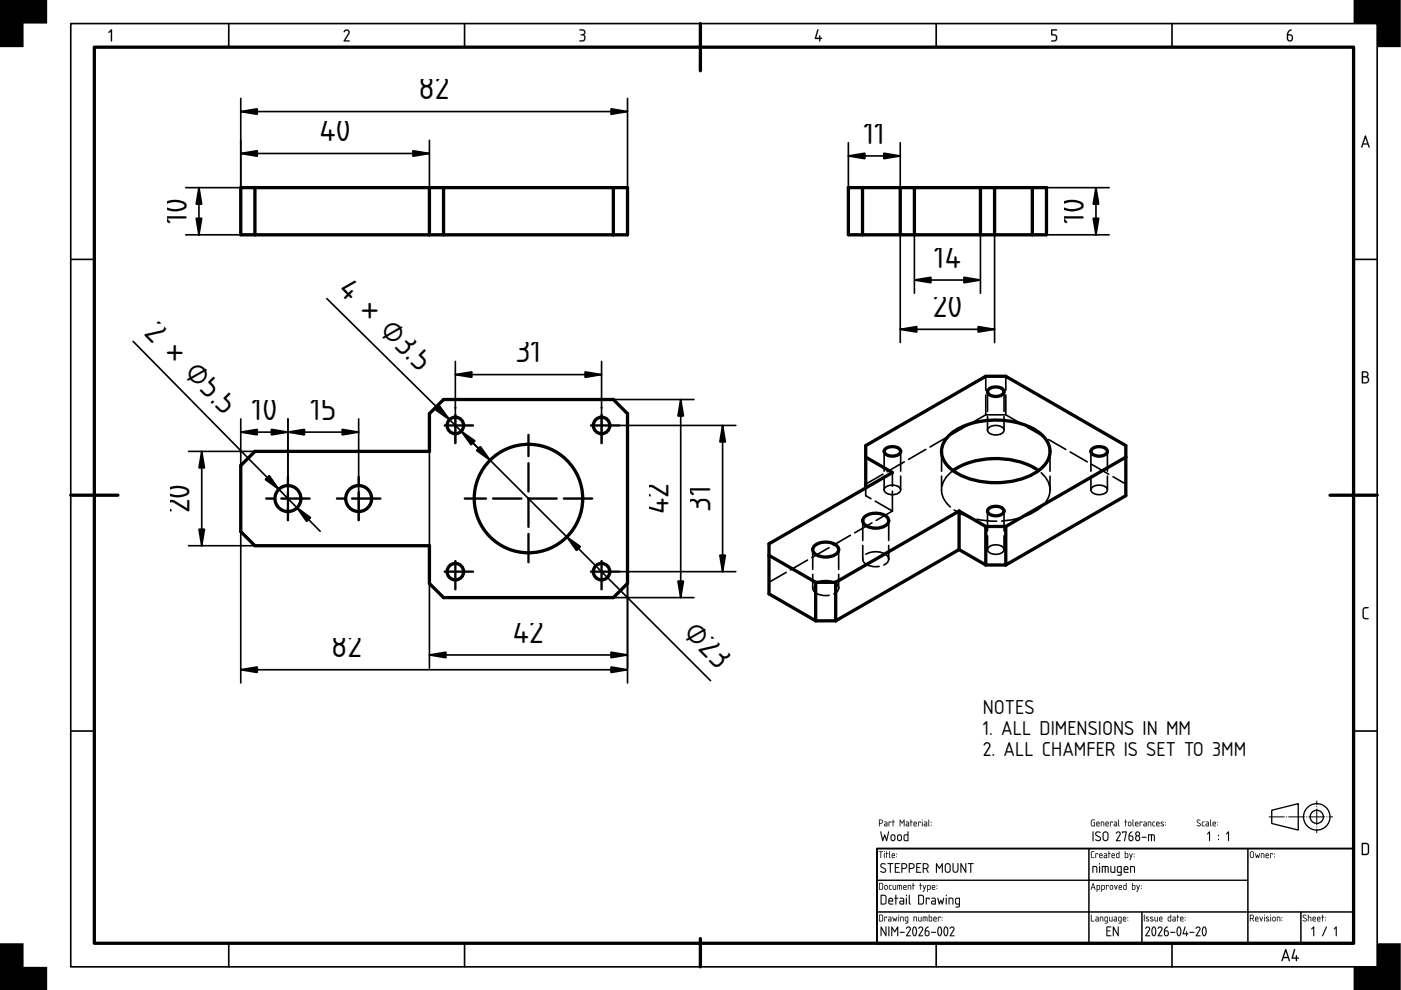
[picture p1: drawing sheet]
<svg xmlns="http://www.w3.org/2000/svg" width="297mm" height="210mm" viewBox="0 0 297 210" stroke-linecap="round" stroke-linejoin="round" font-family="sans-serif">
<defs><g id="words">
<g font-size="6.7">
<text x="88.8" y="21.1">82</text>
<text x="67.8" y="29.9">40</text>
<text x="183.1" y="30.5">11</text>
<text x="39.6" y="47.5" transform="rotate(-90 39.6 47.5)">10</text>
<text x="229.8" y="47.5" transform="rotate(-90 229.8 47.5)">10</text>
<text x="198" y="56.8">14</text>
<text x="71.4" y="61.7" transform="rotate(45 71.4 61.7)">4 × ⌀3.5</text>
<text x="30.4" y="70.8" transform="rotate(45 30.4 70.8)">2 × ⌀5.5</text>
<text x="197.7" y="67.2">20</text>
<text x="109.3" y="76.8">31</text>
<text x="53.3" y="89">10</text>
<text x="65.7" y="89">15</text>
<text x="40.2" y="108.8" transform="rotate(-90 40.2 108.8)">20</text>
<text x="141.7" y="109" transform="rotate(-90 141.7 109)">42</text>
<text x="150.6" y="108.5" transform="rotate(-90 150.6 108.5)">31</text>
<text x="108.8" y="136.3">42</text>
<text x="144.6" y="134.5" transform="rotate(45 144.6 134.5)">⌀23</text>
<text x="70.2" y="139.4">82</text>
</g>
<g font-size="4">
<text x="208.4" y="151.4">NOTES</text>
<text x="208.4" y="155.8">1. ALL DIMENSIONS IN MM</text>
<text x="208.4" y="160.2">2. ALL CHAMFER IS SET TO 3MM</text>
</g>
</g></defs>
<g fill="none" stroke="#000" stroke-width=".7">
<path d="M20 10h267v190h-267zM148.5 5v10M51 39.8h82v10h-82zM54 39.8v10M91 39.8v10M94 39.8v10M130 39.8v10M179.9 39.8h42v10h-42zM182.9 39.8v10M190.9 39.8v10M193.9 39.8v10M207.9 39.8v10"/>
<path d="M210.9 39.8v10M218.9 39.8v10M54 95.7h37v-8l3-3h36l3 3v36l-3 3h-36l-3-3v-8h-37l-3-3v-14zM183.5 96.9l5.7 3.3-26.2 15.1v10.6l9.9 5.7M187.7 95.1a2.39 2.39 0 0 1 3.2 .3 .99 .99 0 0 1-1.1 1.3 1.81 1.81 0 0 1-2.3-1zM200.9 92.7a14.4 14.4 0 0 1 10.7-3.6 13.9 13.9 0 0 1 9.7 3.5 4.3 4.3 0 0 1-.2 6.5 15 15 0 0 1-11.5 3.2 12.5 12.5 0 0 1-9.1-4 4.2 4.2 0 0 1 .4-5.6zM202.1 99.8a17.3 17.3 0 0 1 18.1 0M209.7 82.5a2.39 2.39 0 0 1 3.1 .3 .99 .99 0 0 1-1.1 1.2 1.81 1.81 0 0 1-2.3-1zM231.6 95.1a2.39 2.39 0 0 1 3.1 .3 .99 .99 0 0 1-1.1 1.3 1.81 1.81 0 0 1-2.3-1zM238.7 96.9l-25.5 14.7M15 105h10M163 117.7l9.9 5.8"/>
<path d="M172.6 115.8a3.8 3.8 0 0 1 5 .1 1.12 1.12 0 0 1-.6 1.7 3.7 3.7 0 0 1-4.6-.7l-.1-.4zM183.2 109.7a3.8 3.8 0 0 1 5 .1 1.12 1.12 0 0 1-.6 1.7 3.7 3.7 0 0 1-4.6-.7l-.1-.4zM183.5 103.5v-9l25.5-14.7h4.2l25.5 14.7v10.6l-25.5 14.7M203.3 116.5l-26.1 15.1M203.3 116.5l5.7 3.3M203.3 108.4l-26.1 15.1M203.3 108.4l5.7 3.2M203.3 108.4v8.1M209 119.8h4.2M209 111.6h4.2M209 111.6v8.2M209.7 107.8a2.39 2.39 0 0 1 3.1 .3 .99 .99 0 0 1-1.1 1.2 1.81 1.81 0 0 1-2.3-.9z"/>
<path d="M213.2 111.6v8.2M282 105h10M172.9 123.5v8.1M172.9 131.6h4.3M172.9 123.5h4.3M177.2 123.5v8.1M148.5 199v6"/>
<circle cx="96.5" cy="90.2" r="1.75"/>
<circle cx="127.5" cy="90.2" r="1.75"/>
<circle cx="61" cy="105.7" r="2.75"/>
<circle cx="76" cy="105.7" r="2.75"/>
<circle cx="112" cy="105.7" r="11.5"/>
<circle cx="96.5" cy="121.2" r="1.75"/>
<circle cx="127.5" cy="121.2" r="1.75"/>
</g>
<g fill="none" stroke="#000" stroke-width=".35">
<path d="M15 5h277v200h-277zM48.5 5v5M98.5 5v5M198.5 5v5M248.5 5v5M39.4 39.8h11.6M42.2 39.8v10M51 32.5h40M51 20.9v28.9h-11.6M51 23.7h82M91 29.7v20.1M133 20.9v28.9"/>
<path d="M179.9 33.1h11M179.9 30.3v19.5M190.9 30.3v42.3M221.9 39.8h13.3M232.4 39.8v10M15 55h5M193.9 59.4h14M193.9 49.8v12.4M207.9 49.8v12.4M210.9 49.8v22.8M221.9 49.8h13.3M287 55h5"/>
<path d="M28.2 72.4l39.7 40.3M69.3 63.3l33.5 33.1M96.5 79.4h31M96.5 76.6v17.4M127.5 76.6v17.4M190.9 69.8h20M40 95.7h14M42.8 95.7v20M51 88.8v21.5M51 91.6h25M61 88.8v21.5M76 88.8v21.5"/>
<path d="M91 87.7v54M94 84.7h53.1M99 92.6l51.7 51.7M131.3 90.2h24.7M133 87.7v57.1M144.3 84.7v42M153.2 90.2v31M40 115.7h14M51 112.7v32.1M91 138.9h42M94 126.7h53.1M131.3 121.2h24.7"/>
<path d="M15 155h5M51 142h82M287 155h5M48.5 200v5M98.5 200v5M198.5 200v5M248.5 200v5"/>
</g>
<g fill="#000">
<path d="M0 0h10v5h-5v5h-5zM23.5 6.3l.3 .1v2.2l-.2 .2-.1-.2v-2l-.3 .4-.2-.1zM73 6.5a.64 .64 0 0 1 .9-.2 .64 .64 0 0 1 .1 .9l-.8 1.4h.8l.1 .2h-1.2l.9-1.7a.44 .44 0 0 0-.2-.6 .44 .44 0 0 0-.6 .4l-.1-.2zM122.9 6.2a.75 .75 0 0 1 1 .2 .75 .75 0 0 1-.1 1 .82 .82 0 0 1 .2 1.1 .82 .82 0 0 1-1.2 .2l.1-.1a.76 .76 0 0 0 1-.7l-.1-.3-.7-.1v-.2a.47 .47 0 0 0 .7-.2 .47 .47 0 0 0-.2-.6l-.7-.1zM173.3 6.2l.2 .2-.5 1.6h.7l.1-.5 .1 .5 .4 .2-.4 .1-.1 .5-.1-.5-.9-.1zM222.9 6.3l1.1-.1 .1 .1-.1 .2h-.9v.8a.8 .8 0 0 1 1 .5 .8 .8 0 0 1-.6 1l-.6-.1 .6-.1a.54 .54 0 0 0 .4-.6 .54 .54 0 0 0-.5-.5h-.5zM287 0h10v10h-5v-5h-5zM289.1 128.9l.3-.2h.7v.2l-.7 .1-.2 .2-.1 1.5 .3 .3h.7v.3h-.8l-.4-.4v-1.6zM0 200h5v5h5v5h-10zM292 200h5v10h-10v-5h5z"/>
<path d="M23.5 6.3l.3 .1v2.2l-.2 .2-.1-.2v-2l-.3 .4-.2-.1zM23.5 6.3l-.5 .6h.2l.3-.3 .1 2.2 .1-2.4z"/>
<path d="M73 6.4l.3-.2h.4l.3 .3 .2 .4-1 1.6h.8l.1 .3h-1.1l-.2-.2 1-1.5v-.5a.52 .52 0 0 0-.8 .3l-.2-.2zM73.1 6.3l-.2 .4h.2a.41 .41 0 0 1 .6-.2 .41 .41 0 0 1 .1 .6l-.9 1.7h1.2l-.1-.2h-.8l.8-1.4a.63 .63 0 0 0-.1-.8 .63 .63 0 0 0-.8-.1z"/>
<path d="M122.9 6.2h.8l.2 .2a.62 .62 0 0 1-.1 1h.1a.84 .84 0 0 1 .1 1.2 .84 .84 0 0 1-1.2 .1l1-.3a.6 .6 0 0 0 0-.7 .6 .6 0 0 0-.7-.2v-.2a.49 .49 0 0 0 .6-.1 .49 .49 0 0 0 .1-.6l-.9-.2zM122.9 6.3v.1l.9 .2 .1 .3-.1 .2-.7 .3 .7 .2a.63 .63 0 0 1 0 .8 .63 .63 0 0 1-.8 .2l-.2 .1a.81 .81 0 0 0 1.2-.2 .81 .81 0 0 0-.2-1.1 .71 .71 0 0 0 .1-1 .71 .71 0 0 0-.9-.2z"/>
<path d="M173.3 6.2l.2 .2-.5 1.6h.7l.1-.5 .1 .5 .4 .2-.4 .1-.1 .5-.1-.5h-.8l-.2-.1zM173.3 6.2l-.5 2 .9 .1 .1 .5 .1-.5 .4-.1-.4-.2v-.4h-.2v.4h-.7l.5-1.6z"/>
<path d="M222.9 6.2h1.1l.2 .1-.2 .2h-.9v.8h.6l.4 .4v.6l-.1 .3-.5 .2-.7-.1 .7-.2a.52 .52 0 0 0 .4-.5 .52 .52 0 0 0-.5-.5h-.5zM222.9 6.3v1.2l.9 .1 .1 .6-.2 .3-.8 .2 .6 .1a.79 .79 0 0 0 .6-1 .79 .79 0 0 0-1-.5v-.9l1-.1z"/>
<path d="M273.1 6.6l.6-.4 .1 .2a.79 .79 0 0 0-.6 .9 .75 .75 0 0 1 1 .8 .75 .75 0 0 1-1.2 .5l-.2-.4a1.82 1.82 0 0 1 .3-1.6zM273.1 7.5v.7a.4 .4 0 0 0 .4 .4 .4 .4 0 0 0 .4-.4l-.1-.6z"/>
<path d="M273.1 6.6l.8-.4v.2l-.5 .3-.3 .6h.6l.3 .2a1 1 0 0 1-.1 1.2v-.1a.62 .62 0 0 1-.9 0l-.2-.4a1.84 1.84 0 0 1 .3-1.6zM273.1 6.6h.1a1.89 1.89 0 0 0-.3 1.8 .69 .69 0 0 0 1 .3 .69 .69 0 0 0 .2-1l-.4-.4h-.6l.1-.5 .6-.4v-.1zM273.1 7.5l.1 1 .6-.1a.59 .59 0 0 0-.3-.9zM273.1 7.5l.7 .1a.51 .51 0 0 1 .1 .7 .51 .51 0 0 1-.7 .2z"/>
<path d="M289.4 28.7l.2 .1 .8 2.3-.1 .2-.3-.7h-1l-.2 .7-.2-.1zM289.4 28.8l-.8 2.4h.2l.2-.6h1l.3 .7 .1-.2-.8-2.3zM289.5 29.2l-.4 1.2h.8zM289.5 29.2l.4 1.2h-.8z"/>
<path d="M289.4 28.7l.2 .1 .8 2.3-.1 .2-.3-.7h-1l-.2 .7-.2-.1zM289.5 29.2l-.4 1.2h.8z"/>
<path d="M288.8 78.8l.6-.1a.65 .65 0 0 1 .7 .4 .65 .65 0 0 1-.2 .8 .77 .77 0 0 1 .4 .8 .77 .77 0 0 1-.7 .6h-.8zM289 80v1.1h.5a.52 .52 0 0 0 .5-.6 .52 .52 0 0 0-.5-.5zM289 79v.8h.5a.39 .39 0 0 0 .4-.4 .39 .39 0 0 0-.4-.4z"/>
<path d="M288.8 78.7h.8l.3 .1a.62 .62 0 0 1 0 1.1 .78 .78 0 0 1 .4 .8 .78 .78 0 0 1-.7 .6h-.9zM288.8 78.8v2.4l.8 .1a.76 .76 0 0 0 .7-.6 .76 .76 0 0 0-.4-.8 .63 .63 0 0 0 .2-.8 .63 .63 0 0 0-.7-.4zM289 80v1.1l.9-.2 .1-.4-.1-.3zM289 80h.5a.54 .54 0 0 1 .6 .5 .54 .54 0 0 1-.6 .6h-.5zM289 79v.8l.5-.1a.37 .37 0 0 0 .4-.3 .37 .37 0 0 0-.4-.4zM289 79h.5a.41 .41 0 0 1 .4 .4 .41 .41 0 0 1-.4 .4h-.5z"/>
<path d="M289.1 128.9a1.02 1.02 0 0 1 1.1-.1l-.2 .2h-.6l-.2 .3v1.5l.2 .2 .8 .1-.1 .2h-.8l-.4-.3v-1.7zM289.1 128.9l-.2 .4v1.6l.4 .3h.8v-.1l-.7-.1-.3-.3v-1.5l.3-.2 .7-.1v-.2h-.7z"/>
<path d="M186.5 173.9v.6h.3a.29 .29 0 0 0 .3-.3 .29 .29 0 0 0-.3-.3zM186.4 173.8h.4a.43 .43 0 0 1 .4 .4 .43 .43 0 0 1-.4 .4h-.3v.5l-.1 .1zM187.6 174.8l.1 .3h.3v-.3zM187.5 174.2h.5l.1 .3v.7h-.4a.29 .29 0 0 1-.3-.3 .29 .29 0 0 1 .3-.3h.3v-.2zM188.4 174.2l.6 .1-.1 .2-.1-.2h-.3v.9zM189.3 173.8l.1 .4 .3 .1h-.3l-.1 .9v-.9h-.2l.2-.1zM190.8 173.8l.5 .6 .5-.6v1.4l-.2-.1v-1l-.3 .5-.4-.5v1l-.1 .1zM192.2 174.8v.3h.4v-.3zM192.1 174.2h.5l.1 .3v.7h-.4a.29 .29 0 0 1-.3-.3 .29 .29 0 0 1 .3-.3h.3v-.2zM193.1 173.8l.1 .4 .3 .1h-.3l-.1 .9v-.9h-.2l.2-.1zM193.9 174.4l-.1 .2h.5l-.2-.2zM193.8 174.3a.36 .36 0 0 1 .5 0 .36 .36 0 0 1 0 .5h-.5l.1 .2 .5 .1-.4 .1a.57 .57 0 0 1-.2-.9zM194.7 174.2l.5 .1v.2l-.1-.2h-.3l-.1 .9zM195.5 174.2l.1 .1-.1 .9zM195.5 173.9a.09 .09 0 0 1 .1 0 .09 .09 0 0 1-.1 0zM196 174.8l.1 .3h.3v-.3zM195.9 174.2h.5l.2 .3-.1 .7h-.4a.29 .29 0 0 1-.3-.3 .29 .29 0 0 1 .3-.3h.3v-.2zM196.9 173.8h.1l.1 1.4-.3-.2zM197.4 174.9l.1 .1zM197.4 174.3l.1 .1z"/>
<path d="M186.5 173.9v.6h.3a.28 .28 0 0 0 .3-.3 .28 .28 0 0 0-.3-.3zM186.5 173.9h.3a.3 .3 0 0 1 .3 .3 .3 .3 0 0 1-.3 .3h-.3zM186.4 173.8h.6l.2 .4-.2 .4h-.5l-.1 .6zM186.4 173.8v1.4l.1-.6h.5l.2-.4-.2-.4zM187.6 174.8l.1 .2 .3 .1v-.3zM187.6 174.8h.4v.3l-.4-.1zM187.5 174.2h.5l.2 .3-.1 .7h-.4a.3 .3 0 0 1-.3-.3 .3 .3 0 0 1 .3-.3h.3v-.2l-.5-.1zM187.5 174.2l.5 .2v.2h-.3a.28 .28 0 0 0-.3 .3 .28 .28 0 0 0 .3 .3h.4v-.7l-.1-.3zM188.4 174.2l.6 .1-.1 .2-.1-.2h-.3v.9zM188.4 174.2l.1 1v-.9h.3l.1 .2 .1-.2zM189.3 173.8h.1v.4l.3 .1h-.3l-.1 .9v-.9h-.2l.2-.1zM189.3 173.8v.4l-.2 .1h.2v.9l.1-.9h.3l-.3-.1zM190.8 173.8l.5 .6 .5-.6v1.4l-.2-.1v-1l-.3 .5-.4-.5v1l-.1 .1zM190.8 173.8v1.4l.1-1.1 .4 .5 .3-.5 .1 1.1v-1.4l-.4 .6zM192.2 174.8l.1 .2 .3 .1v-.3zM192.2 174.8h.4v.3l-.4-.1zM192.1 174.2h.5l.1 .3v.7h-.4a.3 .3 0 0 1-.3-.3 .3 .3 0 0 1 .3-.3h.3v-.2l-.5-.1zM192.1 174.2l.5 .2v.2h-.3a.28 .28 0 0 0-.3 .3 .28 .28 0 0 0 .3 .3h.4v-.7l-.1-.3zM193.1 173.8h.1v.4l.3 .1h-.3l-.1 .9v-.9h-.2l.2-.1zM193.1 173.8v.4l-.2 .1h.2v.9l.1-.9h.3l-.3-.1zM193.9 174.4l-.1 .2h.5l-.2-.2zM193.9 174.4a.23 .23 0 0 1 .3 0 .23 .23 0 0 1 .1 .2h-.5zM193.8 174.3a.36 .36 0 0 1 .5 0 .36 .36 0 0 1 0 .5h-.5l.1 .2 .5 .1-.4 .1a.58 .58 0 0 1-.2-.9zM193.8 174.3l-.1 .2 .1 .6 .6 .1-.6-.3v-.1l.6-.1-.1-.4zM194.7 174.2l.5 .1v.2l-.1-.2h-.3l-.1 .9zM194.7 174.2v1l.1-.9h.3l.1 .2v-.2zM195.5 174.2l.1 .1-.1 .9zM195.5 174.2v1zM195.5 173.9a.1 .1 0 0 1 .2 0 .1 .1 0 0 1-.2 0zM195.5 173.8l.1 .1zM196 174.8l.1 .2 .3 .1v-.3zM196 174.8h.4v.3l-.4-.1zM195.9 174.2h.5l.2 .3v.7h-.5a.3 .3 0 0 1-.3-.3 .3 .3 0 0 1 .3-.3h.3v-.2l-.5-.1zM195.9 174.2l.5 .2v.2h-.3a.28 .28 0 0 0-.2 .3 .28 .28 0 0 0 .2 .3h.4l.1-.7-.2-.3zM196.9 173.8h.1l.1 1.4-.3-.2zM196.9 173.8l-.1 1.2 .3 .2zM197.4 174.9l.1 .1zM197.4 174.9l.1 .1zM197.4 174.3l.1 .2zM197.4 174.3l.1 .1z"/>
<path d="M186.7 176.3l.1 .1 .4 1.5 .4-1 .4 1 .3-1.5 .2-.1-.4 2h-.2l-.3-1-.3 1h-.2zM186.7 176.3l.4 2h.2l.3-1 .3 1h.1l.5-2-.2 .1-.3 1.5-.4-1-.4 1-.4-1.5zM189.1 177.2v.8l.4 .1 .1-.8-.2-.2zM189.1 177.2h.5l.1 .6a.33 .33 0 0 1-.3 .4 .33 .33 0 0 1-.4-.4zM189 177l.5-.1 .3 .3v.8l-.3 .3h-.4l-.3-.3v-.6zM189 177l-.2 .8a.5 .5 0 0 0 .5 .5 .5 .5 0 0 0 .5-.5l-.1-.8-.4-.1zM190.5 177.2l-.1 .8 .5 .1 .1-.8-.2-.2zM190.5 177.2h.4l.1 .6a.33 .33 0 0 1-.3 .4 .33 .33 0 0 1-.3-.4zM190.4 177l.5-.1 .3 .3v.8l-.3 .3h-.4l-.3-.3v-.6zM190.4 177l-.2 .8a.5 .5 0 0 0 .5 .5 .5 .5 0 0 0 .5-.5l-.1-.8-.4-.1zM191.8 177.2a.58 .58 0 0 0 0 .7 .58 .58 0 0 0 .6 .2v-1zM191.9 177.1h.5v1.1h-.3a.6 .6 0 0 1-.2-1.1zM191.7 177l.7-.1v-.5l.2-.1v2h-.8l-.2-.2zM191.7 177l-.1 1.1 .3 .2h.7v-2l-.2 .1v.5z"/>
<path d="M186.7 176.3l.1 .1 .4 1.5 .4-1 .4 1 .3-1.5 .2-.1-.4 2h-.2l-.3-1-.3 1h-.2zM189.1 177.2l-.1 .6a.32 .32 0 0 0 .4 .3 .32 .32 0 0 0 .2-.3l-.1-.6zM189 177l.3-.1 .4 .1 .1 .8a.51 .51 0 0 1-.5 .5 .51 .51 0 0 1-.5-.5v-.6zM190.5 177.2l-.1 .6a.32 .32 0 0 0 .3 .3 .32 .32 0 0 0 .3-.3l-.1-.6zM190.4 177l.3-.1 .4 .1 .1 .8a.51 .51 0 0 1-.5 .5 .51 .51 0 0 1-.5-.5v-.6zM191.9 177.1l-.1 .1a.59 .59 0 0 0 0 .7 .59 .59 0 0 0 .6 .2v-1zM191.7 177l.7-.1v-.5l.2-.1v2h-.8l-.2-.2z"/>
<path d="M231.7 176.3l.2 .1-.2 1.9zM232.3 176.4a.6 .6 0 0 1 1 .2h-.1a.46 .46 0 0 0-.5-.1 .46 .46 0 0 0-.3 .5l.7 .3a.56 .56 0 0 1 .2 .9 .56 .56 0 0 1-.8 .1l-.3-.2 .1-.1a.45 .45 0 0 0 .6 .2 .45 .45 0 0 0 .3-.5l-.9-.6-.1-.3zM234.1 176.6l-.1 1.2a.42 .42 0 0 0 .4 .3 .42 .42 0 0 0 .4-.4v-1l-.3-.2zM234 176.5a.62 .62 0 0 1 .6-.2 .62 .62 0 0 1 .4 .6v.8a.62 .62 0 0 1-.6 .6 .62 .62 0 0 1-.6-.5v-1.1zM236.7 176.5a.52 .52 0 0 1 .7-.1 .52 .52 0 0 1 .1 .7l-.6 1.1h.6l.1 .1h-1l.8-1.5-.3-.3-.5 .3zM237.9 176.3l1 .1-.5 1.9-.1-.1 .4-1.7h-.6l-.1 .2zM239.5 176.6l.6-.3-.6 .8a.6 .6 0 0 1 .8 .6 .6 .6 0 0 1-.9 .5l-.1-.3a1.45 1.45 0 0 1 .2-1.3zM239.5 177.3v.6a.32 .32 0 0 0 .3 .3 .32 .32 0 0 0 .3-.3l-.1-.5zM240.8 177.7a.4 .4 0 0 0 .8 0 .4 .4 0 0 0-.8 0zM240.9 176.8a.32 .32 0 0 0 .6 0 .32 .32 0 0 0-.6 0zM240.9 176.4a.52 .52 0 0 1 .7 .1 .52 .52 0 0 1-.1 .7 .61 .61 0 0 1 .2 .9 .61 .61 0 0 1-1 0 .61 .61 0 0 1 .2-.9l-.2-.4zM242.1 177.5h1l-.9 .1zM243.4 176.9l1.3 .1 .2 .3-.1 1-.1-.1-.1-1-.4-.1-.1 1.2-.1-1.2h-.4v1.1l-.2 .1z"/>
<path d="M231.7 176.3l.2 .1v1.8l-.2 .2-.1-.2zM231.7 176.3v2l.1-1.9zM232.3 176.4a.6 .6 0 0 1 1 .2h-.1a.45 .45 0 0 0-.5-.1 .45 .45 0 0 0-.2 .5l.9 .6-.1 .6a.68 .68 0 0 1-1.1-.2l.8 .1 .2-.3-1-.8zM232.4 176.4l-.2 .4 .1 .3 .9 .5a.44 .44 0 0 1-.3 .6 .44 .44 0 0 1-.5-.2h-.2l.1 .1a.6 .6 0 0 0 .8 .2 .6 .6 0 0 0 .2-.8l-.9-.7 .2-.3 .6 .1 .1-.2-.6-.1zM234.1 176.6l-.1 .3v1l.2 .2 .5-.1a1.42 1.42 0 0 0 .1-1.3l-.3-.2zM234.1 176.6l.3-.1 .3 .1a1.48 1.48 0 0 1 .1 1.3l-.4 .3-.4-.3v-1zM233.9 176.4l.5-.1 .4 .1 .2 .3v1a.63 .63 0 0 1-.6 .7 .63 .63 0 0 1-.6-.6v-1.1zM234 176.5l-.2 .4v.9l.2 .4a.67 .67 0 0 0 .8 0l.2-.3v-1a.62 .62 0 0 0-.4-.6 .62 .62 0 0 0-.6 .2zM236.7 176.5l.6-.2 .3 .3-.1 .5-.6 1h.6l.1 .2h-1l.8-1.5-.3-.3-.5 .3zM236.8 176.4l-.2 .4 .5-.3 .3 .3-.8 1.5h1l-.1-.1h-.7l.7-1.1a.5 .5 0 0 0-.1-.7 .5 .5 0 0 0-.6 0zM237.9 176.3l1 .1-.5 2-.1-.2 .4-1.7h-.6l-.1 .2zM237.9 176.3l.1 .4 .1-.2h.6l-.4 1.7 .1 .1 .5-1.9zM239.5 176.6l.6-.3-.6 .8 .7 .2 .1 .6-.2 .3-.3 .2-.4-.2-.1-.3a1.47 1.47 0 0 1 .2-1.3zM239.5 176.6a1.51 1.51 0 0 0-.2 1.4 .59 .59 0 0 0 .8 .1 .59 .59 0 0 0 .1-.8 .59 .59 0 0 0-.7-.2l.1-.3 .5-.5zM239.5 177.3l.1 .8h.4a.47 .47 0 0 0-.2-.8zM239.5 177.3l.5 .1a.41 .41 0 0 1 .1 .6 .41 .41 0 0 1-.5 .1zM241 177.4a.44 .44 0 0 0 .2 .7h.2a.4 .4 0 0 0 .1-.6 .4 .4 0 0 0-.5-.1zM241 177.4h.4a.41 .41 0 0 1 .1 .5 .41 .41 0 0 1-.5 .2l-.1-.2zM240.9 176.8a.3 .3 0 0 0 .6 0 .3 .3 0 0 0-.6 0zM240.9 176.8a.33 .33 0 0 1 .6 0 .33 .33 0 0 1-.6 0zM240.9 176.4a.53 .53 0 0 1 .7 .1 .53 .53 0 0 1-.1 .7 .62 .62 0 0 1 .2 .9 .62 .62 0 0 1-1 0 .62 .62 0 0 1 .2-.9l-.2-.4zM240.9 176.4l-.2 .4 .2 .4a.75 .75 0 0 0 0 1l.3 .1 .3-.1a.73 .73 0 0 0 0-1 .52 .52 0 0 0 0-.9zM242.1 177.4h.9l.1 .1-.9 .1zM242.1 177.5l.1 .1 .9-.1zM243.4 176.9l1.3 .1 .2 .3-.1 1-.2-.1v-1l-.4-.1-.1 1.3-.1-.2v-1.1h-.4v1.1l-.2 .1zM243.5 176.9l-.1 1.4 .2-.1v-1.1h.4l.1 1.2 .1-1.2h.4l.1 1.1 .1 .1v-1l-.1-.3z"/>
<path d="M231.4 173.9l.8-.1-.1 .1h-.5l-.2 .2 .2 .9 .4 .1v-.6l-.2-.1h.4v.8h-.7l-.2-.2zM231.4 173.9l-.1 1.1 .2 .2h.6v-.8h-.3l.2 .1v.6h-.4l-.2-1 .2-.2 .5-.1zM232.6 174.4v.2h.4l-.1-.2zM232.6 174.4a.23 .23 0 0 1 .3 0 .23 .23 0 0 1 .1 .2h-.4zM232.5 174.3a.36 .36 0 0 1 .5 0 .36 .36 0 0 1 .1 .5h-.5v.2l.6 .1-.5 .1a.58 .58 0 0 1-.2-.9zM232.6 174.3l-.2 .2 .1 .6 .6 .1-.5-.3v-.1l.5-.1v-.4zM233.4 174.2l.7 .1v.9l-.1-.1-.1-.7-.4-.1v.8l-.1 .1zM233.4 174.2v1l.1-.9 .4 .1 .2 .8-.1-.9zM234.6 174.4l-.1 .2h.4l-.1-.2zM234.5 174.4a.23 .23 0 0 1 .3 0 .23 .23 0 0 1 .1 .2h-.4zM234.5 174.3a.36 .36 0 0 1 .5 0 .36 .36 0 0 1 0 .5h-.5l.1 .2 .5 .1-.4 .1a.58 .58 0 0 1-.2-.9zM234.5 174.3l-.1 .2v.6l.7 .1-.6-.3v-.1l.6-.1-.1-.4zM235.4 174.2l.5 .1v.2l-.1-.2h-.3l-.1 .9zM235.4 174.2v1l.1-.9h.3l.1 .2v-.2zM236.3 174.8v.2l.4 .1v-.3zM236.3 174.8h.4v.3l-.4-.1zM236.2 174.2h.5l.1 .3v.7h-.4a.3 .3 0 0 1-.3-.3 .3 .3 0 0 1 .3-.3h.3v-.2l-.5-.1zM236.2 174.2l.5 .2v.2h-.3a.28 .28 0 0 0-.3 .3 .28 .28 0 0 0 .3 .3h.4v-.7l-.1-.3zM237.1 173.8h.2v1.4l-.2-.2zM237.1 173.8v1.2l.2 .2zM238.6 173.8h.1v.4l.3 .1h-.3l-.1 .9-.1-.9h-.1l.1-.1zM238.6 173.8v.4l-.2 .1h.2v.9l.1-.9h.3l-.3-.1zM239.4 174.4l-.1 .5 .3 .1 .1-.5zM239.4 174.4h.3v.4a.23 .23 0 0 1-.2 .3 .23 .23 0 0 1-.2-.2zM239.3 174.3l.3-.1 .2 .2v.6l-.2 .2h-.2l-.2-.2zM239.3 174.3l-.1 .5a.35 .35 0 0 0 .3 .4 .35 .35 0 0 0 .4-.3l-.1-.6zM240.1 173.8h.2v1.4l-.2-.2zM240.2 173.8l-.1 1.2 .2 .2zM240.8 174.4v.2h.4l-.1-.2zM240.8 174.4a.23 .23 0 0 1 .3 0 .23 .23 0 0 1 .1 .2h-.4zM240.8 174.3a.36 .36 0 0 1 .5 0 .36 .36 0 0 1 0 .5h-.5v.2l.6 .1-.5 .1a.58 .58 0 0 1-.1-.9zM240.8 174.3l-.1 .2v.6l.6 .1-.5-.3v-.1l.5-.1v-.4zM241.6 174.2l.6 .1-.1 .2v-.2h-.3l-.1 .9zM241.6 174.2l.1 1v-.9h.4v.2l.1-.2zM242.6 174.8v.2l.4 .1v-.3zM242.6 174.8h.4v.3l-.4-.1zM242.5 174.2h.5l.1 .3v.7h-.4a.3 .3 0 0 1-.3-.3 .3 .3 0 0 1 .3-.3h.3l-.1-.2-.4-.1zM242.5 174.2l.5 .2v.2h-.3a.28 .28 0 0 0-.3 .3 .28 .28 0 0 0 .3 .3h.4v-.7l-.2-.3zM243.4 174.2l.6 .1 .1 .9-.2-.1v-.7l-.4-.1v.8l-.1 .1zM243.4 174.2v1l.1-.9 .4 .1 .2 .8-.1-.9zM244.4 174.3l.5-.1-.4 .3v.5l.4 .1v.1h-.4l-.2-.2zM244.4 174.3l-.1 .5a.31 .31 0 0 0 .2 .4 .31 .31 0 0 0 .4-.1l-.4-.1v-.5l.4-.3zM245.3 174.4v.2h.4l-.1-.2zM245.3 174.4a.23 .23 0 0 1 .3 0 .23 .23 0 0 1 .1 .2h-.4zM245.2 174.3h.1a.36 .36 0 0 1 .4 0 .36 .36 0 0 1 .1 .5h-.5v.2l.6 .1-.5 .1a.58 .58 0 0 1-.2-.9zM245.3 174.3l-.2 .2 .1 .6 .6 .1-.5-.3v-.1l.5-.1v-.4zM246.1 174.3h.6l-.5 .2 .6 .4a.35 .35 0 0 1-.3 .3 .35 .35 0 0 1-.4-.2l.5-.1-.5-.3zM246.1 174.3v.3l.6 .3-.6 .2 .6 .1 .1-.4-.6-.3 .5-.2zM247 174.9l.2 .1zM247.1 174.9l.1 .1zM247 174.3l.2 .2zM247.1 174.3l.1 .1z"/>
<path d="M231.4 173.9l.7-.1-.5 .1-.2 .2 .2 1h.4v-.6l-.2-.1h.4l-.1 .8h-.6l-.2-.2zM232.6 174.4v.2h.4l-.1-.2zM232.5 174.3a.36 .36 0 0 1 .5 0 .36 .36 0 0 1 .1 .5h-.5v.2l.5 .1-.4 .1a.57 .57 0 0 1-.2-.9zM233.4 174.2l.6 .1 .1 .9-.1-.1-.1-.7-.4-.1v.8l-.1 .1zM234.6 174.4l-.1 .2h.4l-.1-.2zM234.5 174.3a.36 .36 0 0 1 .5 0 .36 .36 0 0 1 0 .5h-.5v.2l.6 .1-.4 .1a.57 .57 0 0 1-.2-.9zM235.4 174.2l.5 .1v.2l-.1-.2h-.3l-.1 .9zM236.3 174.8v.3h.4v-.3zM236.2 174.2h.5l.1 .3v.7h-.4a.29 .29 0 0 1-.3-.3 .29 .29 0 0 1 .3-.3h.3v-.2zM237.1 173.8h.1l.1 1.4-.2-.2zM238.6 173.8l.1 .4 .3 .1h-.3l-.1 .9-.1-.9h-.1l.1-.1zM239.4 174.4l-.1 .5a.22 .22 0 0 0 .2 .2 .22 .22 0 0 0 .2-.3v-.4zM239 174.7a.5 .5 0 0 1 1 0 .5 .5 0 0 1-1 0zM240.2 173.8h.1v1.4l-.2-.2zM240.8 174.4v.2h.4l-.1-.2zM240.8 174.3a.36 .36 0 0 1 .4 0 .36 .36 0 0 1 .1 .5h-.5v.2l.6 .1-.5 .1a.57 .57 0 0 1-.1-.9zM241.6 174.2l.6 .1-.1 .2v-.2h-.3l-.1 .9zM242.6 174.8v.3h.4v-.3zM242.5 174.2h.4l.2 .3v.7h-.4a.29 .29 0 0 1-.3-.3 .29 .29 0 0 1 .3-.3h.3v-.2zM243.4 174.2l.6 .1 .1 .9-.2-.1v-.7l-.4-.1v.8l-.1 .1zM244.4 174.3l.5-.1-.4 .2v.5l.4 .2a.36 .36 0 0 1-.4 .1 .36 .36 0 0 1-.2-.4zM245.3 174.4v.2h.4l-.1-.2zM245.3 174.3a.36 .36 0 0 1 .4 0 .36 .36 0 0 1 .1 .5h-.5v.2l.6 .1-.5 .1a.57 .57 0 0 1-.1-.9zM246.1 174.3h.6l-.5 .2 .6 .4a.38 .38 0 0 1-.3 .3 .38 .38 0 0 1-.4-.2l.6-.1-.6-.3zM247.1 174.9l.1 .1zM247.1 174.3l.1 .1z"/>
<path d="M253.8 173.9l.5-.1 .2 .1-.1 .1a.32 .32 0 0 0-.3-.1 .32 .32 0 0 0-.2 .3l.7 .5-.1 .4a.39 .39 0 0 1-.4 .1 .39 .39 0 0 1-.3-.3l.5 .2 .1-.3-.6-.5zM253.8 173.9v.4l.7 .5-.2 .3-.5-.2v.2a.41 .41 0 0 0 .6 .1 .41 .41 0 0 0 0-.7l-.5-.2v-.2l.6-.2zM254.9 174.3l.5-.1-.4 .3v.5l.4 .1v.1h-.4l-.2-.2zM254.9 174.3l-.1 .5a.31 .31 0 0 0 .2 .4 .31 .31 0 0 0 .4-.1l-.4-.1-.1-.5 .5-.3zM255.8 174.8v.2l.4 .1v-.3zM255.8 174.8h.4v.3l-.4-.1zM255.7 174.2h.4l.2 .3v.7h-.4a.3 .3 0 0 1-.3-.3 .3 .3 0 0 1 .3-.3h.3l-.1-.2-.4-.1zM255.7 174.2l.5 .2v.2h-.3a.28 .28 0 0 0-.3 .3 .28 .28 0 0 0 .3 .3h.4v-.7l-.2-.3zM256.6 173.8h.1l.1 1.4-.2-.2zM256.6 173.8v1.2l.2 .2zM257.3 174.4l-.1 .2h.5l-.2-.2zM257.3 174.4a.23 .23 0 0 1 .3 0 .23 .23 0 0 1 .1 .2h-.5zM257.2 174.3a.36 .36 0 0 1 .5 0 .36 .36 0 0 1 0 .5h-.5l.1 .2 .5 .1-.4 .1a.58 .58 0 0 1-.2-.9zM257.2 174.3l-.1 .2 .1 .6 .6 .1-.6-.3v-.1l.6-.1-.1-.4zM258.1 174.9l.1 .1zM258.1 174.9l.1 .1zM258.1 174.3l.1 .2zM258.1 174.3l.1 .1z"/>
<path d="M253.8 173.9l.5-.1 .2 .1-.1 .1a.32 .32 0 0 0-.3-.1 .32 .32 0 0 0-.2 .3l.5 .3a.38 .38 0 0 1 0 .6 .38 .38 0 0 1-.6-.2 .37 .37 0 0 0 .6-.1l-.6-.5zM254.9 174.3l.5-.1-.4 .2-.1 .5 .5 .2a.36 .36 0 0 1-.4 .1 .36 .36 0 0 1-.2-.4zM255.8 174.8v.3h.4v-.3zM255.7 174.2h.4l.2 .3v.7h-.4a.29 .29 0 0 1-.3-.3 .29 .29 0 0 1 .3-.3h.3l-.1-.2zM256.6 173.8h.1l.1 1.4-.2-.2zM257.3 174.4l-.1 .2h.5l-.2-.2zM257.2 174.3a.36 .36 0 0 1 .5 0 .36 .36 0 0 1 0 .5h-.5l.1 .2 .5 .1-.4 .1a.57 .57 0 0 1-.2-.9zM258.1 174.9l.1 .1zM258.1 174.3l.1 .1z"/>
<path d="M256.3 176.3l.3 .1-.2 2-.1-.2 .1-1.6-.3 .3-.2-.1zM256.3 176.3l-.4 .5h.2l.3-.2v1.7l.1-1.9zM258.3 177.8h.1v.3h-.1zM258.3 177.9v.2h.1v-.2zM258.3 177h.1v.3h-.1zM258.3 177v.2h.1v-.2zM260.4 176.3l.2 .1-.1 2-.1-.2v-1.6l-.3 .3-.2-.1zM260.4 176.3l-.4 .5h.1l.3-.2 .1 1.7 .1-1.9z"/>
<path d="M256.3 176.3l.2 .1-.1 1.9-.1-1.7-.2 .3-.2-.1zM258.3 177.9h.1v.2h-.1zM258.3 177h.1v.3h-.1zM260.4 176.3l.2 .1-.1 1.9-.1-1.7-.3 .3-.1-.1z"/>
<path d="M186.3 180.5h.9l-.4 .1-.1 1.3v-1.3h-.4zM186.3 180.5l.4 .1v1.3l.1-1.3 .4-.1zM187.4 180.9l.2 .1-.1 .9zM187.4 180.9l.1 1zM187.4 180.6a.1 .1 0 0 1 .2 0 .1 .1 0 0 1-.2 0zM187.4 180.5l.1 .2zM187.9 180.5l.2 .1-.1 .3 .3 .1-.3 .1v.8l-.1-.8-.1-.1 .1-.1zM187.9 180.5v.4l-.1 .1h.1l.1 .9v-.9h.3l-.3-.1zM188.5 180.5l.2 .1v1.3l-.2-.2zM188.6 180.5l-.1 1.2 .2 .2zM189.2 181.1v.3h.4l-.1-.3zM189.2 181.1a.23 .23 0 0 1 .3 0 .23 .23 0 0 1 .1 .3h-.4zM189.2 181a.36 .36 0 0 1 .5 0 .36 .36 0 0 1 0 .5h-.5v.2l.6 .2h-.5a.58 .58 0 0 1-.1-.9zM189.2 181l-.2 .3 .1 .5 .6 .1-.5-.3v-.1h.5v-.5zM190 181.6l.2 .2zM190.1 181.6l.1 .1zM190 181l.2 .2zM190.1 181l.1 .2z"/>
<path d="M186.3 180.5h.9l-.4 .1-.1 1.3v-1.3zM187.4 180.9l.2 .1-.1 .9zM187.4 180.6a.1 .1 0 0 1 .2 0 .1 .1 0 0 1-.2 0zM187.9 180.5l.1 .4 .3 .1-.3 .1v.8l-.1-.8-.1-.1 .1-.1zM188.5 180.5l.2 .1v1.3l-.2-.2zM189.2 181.1v.3h.4l-.1-.3zM189.2 181a.36 .36 0 0 1 .4 0 .36 .36 0 0 1 .1 .5h-.5v.2l.6 .2h-.5a.57 .57 0 0 1-.1-.9zM190 181.6l.2 .1zM190 181l.2 .2z"/>
<path d="M186.5 194.1v1.1h.4l.2-.2v-.8zM186.4 193.9h.6l.2 .2v.9l-.2 .3h-.6zM187.5 194.4h.6l-.1 .2-.1-.1h-.3v.9zM188.5 195v.2h.4v-.3zM188.4 194.4h.4l.2 .2v.7l-.4 .1a.29 .29 0 0 1-.3-.3 .29 .29 0 0 1 .3-.3h.3l-.1-.2zM189.2 194.4l.3 .7 .2-.5 .2 .5 .3-.7-.2 1-.3-.5-.2 .5zM190.5 194.4h.1l-.1 1zM190.5 194a.09 .09 0 0 1 .1 0 .09 .09 0 0 1-.1 0zM190.9 194.4h.6l.1 .9h-.1l-.1-.8h-.4v.8h-.1zM192 194.5v.6l.4 .1v-.7zM191.9 194.4h.6l.1 1.1a.36 .36 0 0 1-.7 .2l.5-.1v-.2l-.4-.1-.1-.1zM193.7 194.4h.6l.1 .9h-.1l-.1-.8h-.4v.8h-.1zM194.7 194.4l.2 .8h.3v-.8h.2v.9h-.7zM195.7 194.4h.8l.1 .9h-.1v-.8h-.3l-.1 .9v-.9h-.3v.8h-.2zM197 194.5v.7h.5v-.6zM196.9 193.9l.2 .5 .5 .1v.6l-.1 .2h-.6zM198.1 194.6l-.1 .2h.5l-.2-.3zM198 194.4a.36 .36 0 0 1 .5 0 .36 .36 0 0 1 0 .5h-.5l.1 .3 .5 .1-.4 .1a.57 .57 0 0 1-.2-1zM198.9 194.4h.5v.2l-.1-.1h-.3l-.1 .9zM199.7 195l.1 .2zM199.7 194.4l.1 .2z"/>
<path d="M186.5 194.1v1.1h.4l.2-.2v-.8zM186.5 194.1l.6 .1v.8l-.1 .2h-.5zM186.4 193.9h.6l.2 .2v.9l-.2 .4h-.6zM186.4 193.9v1.4h.6l.2-.3v-.9l-.2-.1zM187.5 194.4h.6l-.1 .2-.1-.1h-.3v.9zM187.5 194.4l.1 1v-.9h.3l.1 .1 .1-.2zM188.5 195v.2h.4v-.3zM188.4 195l.5-.1v.3h-.4zM188.4 194.4h.4l.2 .2v.8h-.4a.3 .3 0 0 1-.3-.3 .3 .3 0 0 1 .3-.3h.3l-.1-.2-.4-.1zM188.4 194.4l.5 .2v.2h-.3a.28 .28 0 0 0-.3 .3 .28 .28 0 0 0 .3 .3l.4-.1v-.7l-.2-.2zM189.2 194.4h.2l.1 .7 .2-.5 .2 .5 .3-.7-.2 1-.3-.5-.2 .5zM189.2 194.4l.3 .9 .2-.4 .3 .4 .2-.9-.3 .7-.2-.4-.2 .4zM190.5 194.4h.1l-.1 1zM190.5 194.4v1zM190.5 194a.1 .1 0 0 1 .2 0 .1 .1 0 0 1-.2 0zM190.5 193.9l.1 .2zM190.9 194.4h.6l.1 .9h-.2v-.8h-.4v.8h-.1zM190.9 194.4v.9l.1-.8h.4l.2 .8-.1-.8zM192 194.5v.6l.4 .1v-.7zM192 194.5h.4v.7h-.4zM191.9 194.4h.7v1.1l-.2 .3-.5-.1 .5-.1v-.2h-.4l-.1-.2zM191.9 194.4v.8l.1 .1 .4 .1v.1l-.5 .2a.41 .41 0 0 0 .7-.2l-.1-1.1zM193.7 194.4h.6l.1 .9h-.1l-.1-.8h-.4v.8h-.1zM193.7 194.4v.9l.1-.8h.4l.2 .8-.1-.8zM194.7 194.4h.1v.7l.4 .1v-.8h.2v1l-.7-.1zM194.7 194.4v.9h.7v-.9l-.1 .8h-.4l-.1-.1zM195.7 194.4h.9v.9h-.1v-.8h-.3l-.1 .9v-.9h-.3v.8l-.2 .1zM195.7 194.4v.9l.1-.8h.3v.9l.1-.9h.3l.1 .8-.1-.9zM197 194.5v.7h.4l.1-.6zM197 194.5l.5 .1v.6h-.5zM196.9 193.9l.2 .1v.4h.4l.1 .1v.7l-.1 .2-.6-.1zM196.9 193.9v1.4h.6l.1-.2v-.6l-.6-.1zM198.1 194.6l-.1 .2h.5l-.2-.3zM198.1 194.6a.23 .23 0 0 1 .3-.1 .23 .23 0 0 1 .1 .3h-.5zM198 194.4a.36 .36 0 0 1 .5 0 .36 .36 0 0 1 0 .5h-.5l.1 .3 .5 .1-.4 .1a.58 .58 0 0 1-.2-1zM198 194.5l-.1 .2 .1 .6h.6l-.6-.2v-.2h.6l-.1-.4zM198.9 194.4h.5v.2l-.1-.1h-.3l-.1 .9zM198.9 194.4v1l.1-.9h.3l.1 .1v-.2zM199.7 195l.1 .2zM199.7 195l.1 .2zM199.7 194.4l.1 .2zM199.7 194.5l.1 .1z"/>
<path d="M186.5 187.3v1.2h.4l.2-.2v-.8zM186.4 187.2h.6l.2 .2v.9l-.2 .3h-.6zM187.7 187.8l-.1 .5a.22 .22 0 0 0 .3 .2 .22 .22 0 0 0 .2-.2l-.1-.5zM187.4 188.1a.47 .47 0 0 1 .9 0 .47 .47 0 0 1-.9 0zM188.5 187.7l.5-.1-.3 .2-.1 .5 .4 .3a.36 .36 0 0 1-.4 0 .36 .36 0 0 1-.1-.3zM189.3 187.7l.2 .8h.3v-.8h.2v.9h-.7zM190.3 187.6l.9 .1v.9h-.1v-.8h-.3l-.1 .8v-.8h-.3v.8h-.1zM191.7 187.9l-.1 .2h.5l-.1-.3zM191.6 187.7a.36 .36 0 0 1 .5 0 .36 .36 0 0 1 .1 .5h-.6l.1 .3 .5 .1h-.4a.57 .57 0 0 1-.2-.9zM192.5 187.6l.6 .1 .1 .9-.1-.1-.1-.7h-.4v.8h-.1zM193.5 187.2l.2 .4 .3 .1-.3 .1-.1 .8-.1-.8-.1-.1 .1-.1zM195.1 187.2l.1 .4 .3 .1-.3 .1-.1 .8v-.8l-.2-.1 .2-.1zM195.6 187.7l.4 .7 .2-.7h.2l-.6 1.4-.2-.1 .3-.4zM196.7 187.8v.7h.4l.1-.6zM196.6 187.7l.4-.1a.54 .54 0 0 1 .3 .7 .54 .54 0 0 1-.6 .3v.5zM197.8 187.9l-.1 .2h.5l-.2-.3zM197.7 187.7a.36 .36 0 0 1 .5 0 .36 .36 0 0 1 0 .5h-.5l.1 .3 .5 .1h-.4a.57 .57 0 0 1-.2-.9zM198.6 188.3l.1 .2zM198.6 187.7l.1 .2z"/>
<path d="M186.5 187.3v1.2h.4l.2-.2v-.8zM186.5 187.3l.6 .2v.8l-.1 .2h-.5zM186.4 187.2h.6l.2 .2v.9l-.2 .3h-.6zM186.4 187.2v1.4h.6l.2-.3v-.9l-.2-.2zM187.7 187.8v.6l.3 .1 .1-.6zM187.7 187.8h.3l.1 .5a.23 .23 0 0 1-.2 .2 .23 .23 0 0 1-.3-.2zM187.6 187.7l.4-.1 .2 .2v.6l-.2 .2h-.3l-.2-.2zM187.6 187.7l-.1 .6a.35 .35 0 0 0 .4 .3 .35 .35 0 0 0 .3-.3l-.1-.6zM188.5 187.7l.5-.1-.4 .3 .1 .6h.3v.1h-.4l-.1-.1zM188.6 187.7l-.1 .6a.31 .31 0 0 0 .1 .3 .31 .31 0 0 0 .4-.1h-.4v-.6l.4-.2zM189.3 187.7h.1v.7l.4 .1v-.8h.2v.9h-.7zM189.3 187.7v.9h.7v-.9l-.1 .8h-.4l-.1-.1zM190.3 187.6l.9 .1v.9h-.1v-.8h-.3l-.1 .9v-.9h-.3v.8h-.2zM190.3 187.7v.9l.1-.8h.3v.8l.1-.8h.3l.1 .8-.1-.9zM191.7 187.9l-.1 .2h.5l-.1-.3zM191.7 187.9a.23 .23 0 0 1 .3-.1 .23 .23 0 0 1 .1 .3h-.5zM191.6 187.7a.36 .36 0 0 1 .5 0 .36 .36 0 0 1 .1 .5h-.6l.1 .3 .5 .1-.4 .1a.58 .58 0 0 1-.2-1zM191.6 187.7l-.1 .3 .1 .6h.6l-.6-.3v-.1h.6l-.1-.4zM192.5 187.6l.6 .1 .1 .9-.2-.1v-.7h-.4v.8h-.1zM192.5 187.7v.9l.1-.8h.4l.2 .8-.1-.9zM193.5 187.2l.2 .1v.3l.3 .1-.3 .1-.1 .9-.1-.9-.1-.1 .1-.1zM193.5 187.2v.5h-.1l.1 .1 .1 .8v-.8l.3-.1h-.3zM195.1 187.2l.1 .1v.3l.3 .1-.3 .1-.1 .9v-.9l-.2-.1 .2-.1zM195.1 187.2v.5h-.2l.2 .1v.8l.1-.8 .3-.1h-.3zM195.6 187.7l.4 .7 .2-.7h.2l-.6 1.4-.2-.1 .3-.4zM195.7 187.7l.2 .9-.3 .4 .2 .1 .5-1.4h-.1l-.2 .7zM196.7 187.8v.7h.4v-.7zM196.7 187.8l.5 .1-.1 .6h-.4zM196.6 187.7h.6l.1 .2v.7h-.6v.5zM196.6 187.7v1.4l.1-.5h.3a.59 .59 0 0 0 .1-.9zM197.8 187.9l-.1 .2h.5l-.2-.3zM197.8 187.9a.23 .23 0 0 1 .3-.1 .23 .23 0 0 1 .1 .3h-.5zM197.7 187.7a.36 .36 0 0 1 .5 0 .36 .36 0 0 1 0 .5h-.5l.1 .3 .5 .1-.4 .1a.58 .58 0 0 1-.2-1zM197.7 187.7l-.1 .3 .1 .6h.6l-.6-.3v-.1h.6l-.1-.4zM198.6 188.3l.1 .2zM198.6 188.3l.1 .2zM198.6 187.7l.1 .2zM198.6 187.7l.1 .2z"/>
<path d="M186.8 183.1a.6 .6 0 0 1 1 .2h-.1a.45 .45 0 0 0-.5-.1 .45 .45 0 0 0-.3 .5l1 .6-.2 .6a.68 .68 0 0 1-1-.2l.7 .1 .3-.3-1-.8zM186.8 183.2l-.1 .3 .1 .4 .8 .5a.44 .44 0 0 1-.2 .5 .44 .44 0 0 1-.6-.2h-.1v.2a.6 .6 0 0 0 .8 .1 .6 .6 0 0 0 .2-.8l-.9-.7 .2-.3 .7 .1v-.2l-.6-.1zM188.2 183l1.2 .1-.5 .1v1.8l-.1 .1-.1-.1v-1.8h-.5zM188.2 183v.2h.5l.1 1.9 .1-1.9 .5-.1zM189.8 183h.9v.2h-.8v.6l.7 .1-.7 .1v.9l.8-.1v.2h-1zM189.8 183v2h.9v-.1h-.8v-.9l.6-.1-.6-.1v-.6h.8v-.2zM191.3 183.2v.8h.5a.4 .4 0 0 0 .3-.4 .4 .4 0 0 0-.4-.4zM191.3 183.2h.4a.43 .43 0 0 1 .5 .4 .43 .43 0 0 1-.4 .4h-.5zM191.1 183h.8l.3 .2a.62 .62 0 0 1 .1 .7 .62 .62 0 0 1-.5 .3h-.5v.7l-.2 .1zM191.1 183v2l.2-.1v-.7h.6l.3-.2a.61 .61 0 0 0-.5-1zM192.9 183.2v.8h.4a.4 .4 0 0 0 .4-.4 .4 .4 0 0 0-.4-.4zM192.9 183.2h.4a.43 .43 0 0 1 .4 .4 .43 .43 0 0 1-.4 .4h-.4zM192.7 183h.8l.3 .2a.62 .62 0 0 1 .1 .7 .62 .62 0 0 1-.6 .3h-.4v.7l-.2 .1zM192.7 183v2l.2-.1v-.7h.6l.3-.2a.61 .61 0 0 0-.5-1zM194.3 183h1l-.1 .2h-.7v.6l.6 .1-.6 .1v.9l.7-.1 .1 .2h-1zM194.3 183v2h1l-.1-.1h-.8v-.9l.7-.1-.7-.1v-.6h.8l.1-.2zM195.8 183.2v.8l.8-.1 .1-.3-.1-.3zM195.8 183.2l.8 .1a.53 .53 0 0 1-.1 .7 .53 .53 0 0 1-.7 0zM195.7 183h.6a.62 .62 0 0 1 .6 .5 .62 .62 0 0 1-.4 .7l.4 .8h-.2l-.4-.8h-.5l.1 .8h-.2zM195.7 183v2h.1v-.8h.5l.5 .8-.3-.8 .3-.3-.1-.7-.3-.2zM198.5 183h.1l.6 .9 .5-.9h.2v2l-.2-.1v-1.4l-.5 .8-.6-.8 .1 1.4-.2 .1zM198.5 183v2l.1-.1v-1.5l.6 .8 .5-.8v1.5l.2 .1v-2l-.2 .1-.5 .9-.6-1zM200.7 183.3l-.2 .3 .1 1 .2 .2h.4a1.42 1.42 0 0 0 .1-1.4l-.2-.2zM200.6 183.3l.3-.1 .3 .1a1.48 1.48 0 0 1 .1 1.3l-.4 .3-.4-.3v-1zM200.5 183.2l.4-.2 .5 .2 .1 .2 .1 1a.63 .63 0 0 1-.6 .7 .63 .63 0 0 1-.7-.6v-1.1zM200.5 183.2l-.2 .4v.9l.2 .4a.67 .67 0 0 0 .9 0l.1-.3v-1a.62 .62 0 0 0-.3-.5 .62 .62 0 0 0-.7 .1zM202 183l.2 .1v1.5l.4 .2 .4-.2v-1.5l.2-.1v1.4l-.2 .5a.62 .62 0 0 1-.7 .1 .62 .62 0 0 1-.3-.5zM202 183v1.5l.2 .4a.63 .63 0 0 0 .6 .1 .63 .63 0 0 0 .4-.6l-.1-1.4-.1 1.6-.2 .2h-.5l-.1-.4v-1.3zM203.6 183l.2 .1 .9 1.5v-1.5l.1-.1v2h-.2l-.8-1.5v1.4l-.2 .1zM203.7 183v2l.1-.1v-1.5l1 1.6v-2l-.1 .1v1.5l-.9-1.5zM205.2 183l1.2 .1-.5 .1v1.8l-.1 .1-.1-.1v-1.8h-.5zM205.2 183v.2h.5l.1 1.9 .1-1.9 .5-.1z"/>
<path d="M186.8 183.2a.6 .6 0 0 1 .9 .1 .46 .46 0 0 0-.6-.1 .46 .46 0 0 0-.2 .5l.7 .4a.56 .56 0 0 1 .2 .8 .56 .56 0 0 1-.9 .1l-.2-.2 .1-.1a.45 .45 0 0 0 .5 .2 .45 .45 0 0 0 .3-.5l-.8-.5-.2-.4zM188.2 183l1.2 .1-.5 .1-.1 1.9-.1-1.9h-.5zM189.8 183h.9v.2h-.8v.6l.7 .1-.7 .1v.9h.8v.1h-.9zM191.3 183.2v.8h.5a.42 .42 0 0 0 .3-.4 .42 .42 0 0 0-.4-.4zM191.1 183h.6a.62 .62 0 0 1 .6 .6 .62 .62 0 0 1-.5 .6h-.5v.7l-.2 .1zM192.9 183.2v.8h.4a.42 .42 0 0 0 .4-.4 .42 .42 0 0 0-.4-.4zM192.7 183h.6a.62 .62 0 0 1 .6 .6 .62 .62 0 0 1-.6 .6h-.4v.7l-.2 .1zM194.3 183h1l-.1 .2h-.7v.6l.6 .1-.6 .1v.9h.7l.1 .1h-1zM195.8 183.2v.8a.52 .52 0 0 0 .7 0 .52 .52 0 0 0 .1-.7zM195.7 183h.6a.61 .61 0 0 1 .6 .5 .61 .61 0 0 1-.4 .7l.4 .8h-.2l-.4-.8h-.5v.8h-.1zM198.5 183h.1l.6 .9 .5-.8 .2-.1v2l-.2-.1v-1.4l-.5 .7-.6-.7v1.4l-.1 .1zM200.7 183.3l-.2 1.2a.42 .42 0 0 0 .5 .4 .42 .42 0 0 0 .4-.5l-.1-1-.2-.2zM200.5 183.2a.62 .62 0 0 1 .7-.2 .62 .62 0 0 1 .4 .6v.8a.62 .62 0 0 1-.6 .7 .62 .62 0 0 1-.7-.6v-1.1zM202 183l.2 .1v1.3a.42 .42 0 0 0 .4 .5 .42 .42 0 0 0 .4-.5l.1-1.4 .1 1.4a.62 .62 0 0 1-.6 .7 .62 .62 0 0 1-.6-.6zM203.6 183l.2 .1 .9 1.5v-1.5l.1-.1v2h-.1l-.9-1.5v1.4l-.2 .1zM205.2 183l1.2 .1-.5 .1-.1 1.9-.1-1.9h-.5z"/>
<path d="M186.9 189.9v1.7h.6l.2-.3v-1.2l-.1-.2zM186.7 189.7l.9 .1 .3 .2v1.3l-.3 .4-.9 .1zM188.6 190.7l-.1 .3h.7l-.2-.4zM188.5 190.5a.52 .52 0 0 1 .7 0 .52 .52 0 0 1 .1 .7h-.8l.1 .3 .8 .2-.7 .1a.82 .82 0 0 1-.2-1.3zM189.9 189.7l.1 .1v.5l.4 .2h-.4l-.1 1.3-.1-1.3-.2-.1 .2-.1zM190.9 191.2l.1 .4h.5v-.4zM190.8 190.4h.7l.2 .3v1.1h-.6a.41 .41 0 0 1-.4-.4 .41 .41 0 0 1 .4-.4h.4v-.3l-.7-.2zM192.1 190.4h.2l-.1 1.4zM192.1 189.9a.13 .13 0 0 1 .2 0 .13 .13 0 0 1-.2 0zM192.7 189.7l.2 .1v1.6l.2 .3-.1 .1-.3-.3zM194.9 189.9v1.7h.6l.2-.3v-1.2l-.2-.2zM194.7 189.7l.9 .1 .3 .2v1.3l-.3 .4-.9 .1zM196.3 190.4h.8l-.1 .3-.1-.2h-.4l-.1 1.3zM197.6 191.2l.1 .4h.5v-.4zM197.5 190.4h.7l.2 .3v1.1h-.6a.41 .41 0 0 1-.4-.4 .41 .41 0 0 1 .4-.4h.4v-.3l-.7-.2zM198.8 190.4h.1l.3 .9 .3-.5 .3 .5 .2-.9h.2l-.4 1.4-.1-.1-.2-.6-.2 .6-.2 .1zM200.6 190.4h.1l-.1 1.4zM200.5 189.9a.15 .15 0 0 1 .3 0 .15 .15 0 0 1-.3 0zM201.1 190.4a.67 .67 0 0 1 .8 0 .67 .67 0 0 1 .2 .7l-.1 .7-.1-1.1-.6-.2v1.2h-.2zM202.8 190.6l-.1 .8 .6 .2v-1.1zM202.6 190.5l.9-.1v1.6a.6 .6 0 0 1-.9 .3l.7-.1v-.4h-.4a.89 .89 0 0 1-.3-1.3z"/>
<path d="M186.9 189.9v1.7h.6l.2-.3v-1.2l-.1-.1zM186.9 189.9h.7l.1 .2 .1 1.2a.67 .67 0 0 1-.9 .3zM186.7 189.7h.9l.3 .3 .1 1.3-.3 .5h-1zM186.7 189.8v1.9h.9l.3-.4v-1.3l-.3-.2zM188.6 190.7l-.1 .3h.7l-.2-.4zM188.6 190.6a.33 .33 0 0 1 .4 0 .33 .33 0 0 1 .2 .4h-.7zM188.5 190.5a.52 .52 0 0 1 .7 0 .52 .52 0 0 1 .1 .7h-.8l.1 .3 .8 .2-.7 .1a.86 .86 0 0 1-.2-1.3zM188.5 190.5l-.2 .3 .1 .9 .9 .1v-.2l-.7-.1-.1-.2v-.2h.8l-.1-.6-.3-.2zM189.8 189.7l.2 .1v.5l.5 .2h-.5l-.1 1.3-.1-1.3-.2-.1 .2-.1zM189.9 189.8l-.1 .6h-.2l.2 .1 .1 1.3 .1-1.3h.4l-.4-.1v-.6zM190.9 191.2l.1 .4h.5v-.4zM190.9 191.2l.6-.1v.5l-.6-.1zM190.8 190.3l.7 .1 .2 .3v1.1h-.6a.43 .43 0 0 1-.5-.4 .43 .43 0 0 1 .5-.5l.4 .1v-.3l-.7-.2zM190.8 190.4v.1l.7 .1v.4h-.4a.4 .4 0 0 0-.4 .4 .4 .4 0 0 0 .4 .4l.5-.1 .1-1-.3-.3zM192.1 190.4h.2l-.1 1.4-.1-.1zM192.1 190.4l.1 1.4 .1-1.4zM192.1 189.9a.14 .14 0 0 1 .2 0 .14 .14 0 0 1-.2 0zM192.1 189.7v.3h.1v-.3zM192.7 189.7l.2 .1v1.6l.2 .3-.1 .1-.3-.3zM192.7 189.8v1.7l.3 .3-.1-2zM194.9 189.9v1.7h.6l.2-.3v-1.2l-.2-.1zM194.8 189.9h.7l.2 .2v1.2a.67 .67 0 0 1-.9 .3zM194.7 189.7h.9l.3 .3v1.3l-.3 .5h-.9zM194.7 189.8v1.9h.9l.3-.4v-1.3l-.3-.2zM196.3 190.4h.8l-.1 .4-.1-.3h-.4v1.2l-.1 .1zM196.3 190.4l.1 1.4 .1-1.3h.4l.1 .2 .1-.3zM197.7 191.2v.4h.5v-.4zM197.6 191.2l.6-.1v.5l-.6-.1zM197.5 190.3l.7 .1 .2 .3v1.1h-.6a.43 .43 0 0 1-.4-.4 .43 .43 0 0 1 .4-.5l.4 .1v-.3l-.7-.2zM197.5 190.4v.1l.7 .1v.4h-.4a.4 .4 0 0 0-.4 .4 .4 .4 0 0 0 .4 .4l.6-.1v-1l-.2-.3zM198.8 190.4h.1l.3 .9 .3-.6 .3 .6 .2-.9h.2l-.3 1.4-.2-.1-.2-.6-.2 .6-.2 .1zM198.8 190.4l.3 1.4 .4-.7 .2 .6 .1 .1 .4-1.4h-.2l-.2 1-.3-.6-.3 .6-.3-1zM200.5 190.4h.2l-.1 1.4-.1-.1zM200.6 190.4v1.4l.1-1.4zM200.5 189.9a.15 .15 0 0 1 .3 0 .15 .15 0 0 1-.3 0zM200.6 189.7v.3h.1v-.3zM201.1 190.3l.9 .2 .1 1.3-.2-.2v-1l-.6-.1v1.2l-.2 .1zM201.1 190.4v1.3h.2v-1.2l.6 .2 .1 1.1 .1-.7a.66 .66 0 0 0-.2-.7 .66 .66 0 0 0-.8 0zM202.8 190.6l-.1 .8 .6 .2v-1.1zM202.8 190.6l.5-.1v1.1l-.6-.1zM202.6 190.5l.8-.2 .1 .2-.1 1.8-.8 .1v-.2h.6l.1-.2v-.2h-.4a.9 .9 0 0 1-.3-1.3zM202.6 190.5l-.1 .2 .1 1 .7 .1a.62 .62 0 0 1-.7 .5 .59 .59 0 0 0 .9-.3v-1.6z"/>
<path d="M186.7 196.5h.2l.9 1.5-.1-1.5 .2-.1v2.1l-.2-.1-.8-1.5v1.5l-.2 .1zM186.7 196.5v2l.2-.1v-1.5l1 1.6v-2h-.1v1.6l-.9-1.6zM188.4 196.5l.2 .1v1.8l-.1 .1-.2-.1zM188.4 196.5l.1 2v-1.9zM189 196.5h.2l.5 .9 .5-.9h.2v2l-.2-.1v-1.5l-.5 .8-.5-.8v1.5l-.2 .1zM189 196.5v2l.2-.1v-1.5l.5 .8 .5-.8v1.5l.2 .1v-2h-.2l-.5 .9-.5-.9zM190.8 197.6h.9l.1 .1-.9 .1zM190.8 197.6l.1 .2 .9-.1zM192.2 196.6l.6-.2 .3 .4-.1 .5-.6 1h.6l.1 .2h-1l.8-1.5-.3-.3-.5 .2zM192.3 196.5l-.2 .4 .5-.3 .3 .4-.8 1.5h1l-.1-.2h-.7l.7-1.1a.5 .5 0 0 0 0-.6 .5 .5 0 0 0-.7-.1zM193.8 196.7l-.2 .8a.68 .68 0 0 0 .4 .8l.2-1.1-.2-.5zM193.8 196.6a.97 .97 0 0 1 .4 1.3l-.2 .4h-.2l-.2-.8zM193.6 196.6a.36 .36 0 0 1 .6 0l.2 .7a1.14 1.14 0 0 1-.5 1.2l-.3-.1-.2-.7zM193.6 196.6l-.2 .7a1.13 1.13 0 0 0 .5 1.2l.4-.3 .1-1-.3-.7zM194.8 196.6l.6-.2 .3 .4v.5l-.7 1h.6l.1 .2h-1l.8-1.5-.3-.3-.5 .2zM194.9 196.5l-.2 .4 .5-.3 .3 .4-.8 1.5h1l-.1-.2h-.6l.6-1.1a.5 .5 0 0 0 0-.6 .5 .5 0 0 0-.7-.1zM196.3 196.7l.6-.2-.6 .8 .7 .1 .1 .6-.2 .4-.4 .1-.3-.1-.2-.4a1.47 1.47 0 0 1 .3-1.3zM196.3 196.7a1.51 1.51 0 0 0-.2 1.5 .59 .59 0 0 0 .8 .1 .59 .59 0 0 0 .1-.8 .59 .59 0 0 0-.7-.2l.1-.4 .4-.4zM196.3 197.5l.1 .7h.4a.47 .47 0 0 0-.2-.7zM196.2 197.5l.6 .1a.41 .41 0 0 1 .1 .5 .41 .41 0 0 1-.5 .1zM197.4 197.6h.9l.1 .1-.9 .1zM197.4 197.6l.1 .2 .9-.1zM199.2 196.7l-.3 .8a.68 .68 0 0 0 .4 .8l.2-1.1-.1-.5zM199.1 196.6a.97 .97 0 0 1 .4 1.3l-.2 .4h-.2l-.2-.8zM198.9 196.6a.38 .38 0 0 1 .6 0l.3 .7a1.14 1.14 0 0 1-.6 1.2l-.3-.1-.2-.7zM198.9 196.6l-.2 .7a1.13 1.13 0 0 0 .5 1.2l.4-.3 .1-1-.3-.7zM200.5 196.7l-.3 .8a.68 .68 0 0 0 .4 .8l.2-1.1-.1-.5zM200.5 196.6a.97 .97 0 0 1 .3 1.3l-.2 .4h-.2l-.2-.8zM200.2 196.6a.38 .38 0 0 1 .6 0l.3 .7a1.14 1.14 0 0 1-.6 1.2l-.3-.1-.2-.7zM200.2 196.6l-.2 .7a1.13 1.13 0 0 0 .5 1.2l.4-.3 .1-1-.3-.7zM201.4 196.6l.6-.2 .4 .4-.1 .5-.7 1h.7v.2h-.9l.8-1.5-.4-.3-.4 .2zM201.6 196.5l-.2 .4 .4-.3 .4 .4-.8 1.5h.9v-.2h-.7l.7-1.1a.5 .5 0 0 0-.1-.6 .5 .5 0 0 0-.6-.1z"/>
<path d="M186.7 196.5h.2l.9 1.5v-1.5h.1v2l-.2-.1-.8-1.5v1.5l-.2 .1zM188.4 196.5l.2 .1-.1 1.9zM189 196.5h.2l.5 .9 .5-.9h.2v2l-.2-.1v-1.5l-.5 .8-.5-.8v1.5l-.2 .1zM190.8 197.6l1 .1-.9 .1zM192.2 196.6a.52 .52 0 0 1 .7-.1 .52 .52 0 0 1 .1 .7l-.6 1.1h.6l.1 .2h-1l.8-1.5-.3-.4-.5 .3zM193.8 196.7l-.2 .8a.68 .68 0 0 0 .4 .8l.2-.8a.66 .66 0 0 0-.4-.8zM193.6 196.6l.1-.1a.8 .8 0 0 1 .7 1.1v.4a.45 .45 0 0 1-.5 .5 .45 .45 0 0 1-.4-.5l-.1-.7zM194.8 196.6a.52 .52 0 0 1 .7-.1 .52 .52 0 0 1 .1 .7l-.6 1.1h.6l.1 .2h-1l.8-1.5-.3-.4-.5 .3zM196.3 196.7l.6-.2-.6 .8a.6 .6 0 0 1 .8 .6 .6 .6 0 0 1-.9 .5l-.1-.4a1.45 1.45 0 0 1 .2-1.3zM196.3 197.5v.5a.32 .32 0 0 0 .3 .3 .32 .32 0 0 0 .3-.3l-.1-.4zM197.4 197.6l1 .1-.9 .1zM199.1 196.7l-.2 .8a.68 .68 0 0 0 .4 .8l.2-.8a.66 .66 0 0 0-.4-.8zM198.9 196.6l.1-.1a.8 .8 0 0 1 .7 1.1v.4a.45 .45 0 0 1-.5 .5 .45 .45 0 0 1-.4-.5l-.1-.7zM200.5 196.7l-.3 .8a.68 .68 0 0 0 .4 .8l.3-.8a.66 .66 0 0 0-.4-.8zM200.2 196.6l.2-.1a.8 .8 0 0 1 .7 1.1l-.1 .4a.45 .45 0 0 1-.4 .5 .45 .45 0 0 1-.5-.5l-.1-.7zM201.5 196.6a.52 .52 0 0 1 .7-.1 .52 .52 0 0 1 .1 .7l-.7 1.1h.7v.2h-.9l.8-1.5-.4-.4-.4 .3z"/>
<path d="M231.3 193.9l.1 .1v1.2l.6 .2-.7-.1zM232.4 195l.1 .2h.3v-.3zM232.3 194.4h.5l.1 .2v.7l-.4 .1a.29 .29 0 0 1-.3-.3 .29 .29 0 0 1 .3-.3h.3v-.2zM233.2 194.4h.6l.1 .9h-.1l-.1-.8h-.4v.8h-.1zM234.3 194.5v.6l.4 .1v-.7zM234.2 194.4h.7v1.1a.36 .36 0 0 1-.6 .2l.4-.1v-.2l-.4-.1-.1-.1zM235.2 194.4l.2 .8h.3v-.8h.2v.9h-.7zM236.3 195v.2h.4v-.3zM236.2 194.4h.5l.1 .2v.7l-.4 .1a.29 .29 0 0 1-.3-.3 .29 .29 0 0 1 .3-.3h.3v-.2zM237.3 194.5l-.1 .6 .4 .1v-.7zM237.1 194.4h.7v1.1a.36 .36 0 0 1-.6 .2l.4-.1v-.2l-.4-.1-.1-.1zM238.2 194.6v.2h.4l-.1-.3zM238.2 194.4a.36 .36 0 0 1 .5 0 .36 .36 0 0 1 0 .5h-.5v.3l.6 .1-.5 .1a.57 .57 0 0 1-.1-1zM239.1 195l.1 .2zM239.1 194.4l.1 .2z"/>
<path d="M231.3 193.9l.1 .1v1.2h.5l.1 .2h-.7zM231.3 193.9v1.4h.7l-.6-.1zM232.4 195l.1 .2h.3v-.3zM232.4 195l.4-.1v.3h-.4zM232.3 194.4h.5l.2 .2-.1 .8h-.4a.3 .3 0 0 1-.3-.3 .3 .3 0 0 1 .3-.3h.3v-.2l-.5-.1zM232.3 194.4l.5 .2v.2h-.3a.28 .28 0 0 0-.3 .3 .28 .28 0 0 0 .3 .3l.4-.1v-.7l-.1-.2zM233.2 194.4h.6l.1 .9h-.1l-.1-.8h-.4v.8h-.1zM233.2 194.4v.9l.1-.8h.4l.2 .8-.1-.8zM234.4 194.5l-.1 .6 .4 .1v-.7zM234.3 194.5h.5v.7h-.5zM234.2 194.4h.7v1.1l-.2 .3-.5-.1 .5-.1v-.2h-.4l-.1-.2zM234.3 194.4l-.1 .8 .1 .1 .5 .1v.1l-.6 .2a.41 .41 0 0 0 .7-.2v-1.1zM235.2 194.4h.1v.7l.4 .1v-.8h.2v1l-.7-.1zM235.2 194.4v.9h.6v-.9l-.1 .8h-.3l-.1-.1zM236.3 195v.2h.4v-.3zM236.3 195l.4-.1v.3h-.4zM236.2 194.4h.5l.1 .2v.8h-.4a.3 .3 0 0 1-.3-.3 .3 .3 0 0 1 .3-.3h.3v-.2l-.5-.1zM236.2 194.4l.5 .2v.2h-.3a.28 .28 0 0 0-.3 .3 .28 .28 0 0 0 .3 .3l.4-.1v-.7l-.2-.2zM237.3 194.5l-.1 .6 .4 .1v-.7zM237.2 194.5h.5v.7h-.5zM237.1 194.4h.7v1.1l-.2 .3-.5-.1 .5-.1v-.2h-.4l-.1-.2zM237.2 194.4l-.1 .8 .1 .1 .5 .1v.1l-.6 .2a.41 .41 0 0 0 .7-.2v-1.1zM238.2 194.6v.2h.4l-.1-.3zM238.2 194.6a.23 .23 0 0 1 .3-.1 .23 .23 0 0 1 .1 .3h-.4zM238.2 194.4a.36 .36 0 0 1 .5 0 .36 .36 0 0 1 0 .5h-.5v.3l.6 .1-.5 .1a.58 .58 0 0 1-.1-1zM238.2 194.5l-.1 .2v.6h.7l-.6-.2v-.2h.6l-.1-.4zM239.1 195l.1 .2zM239.1 195l.1 .2zM239.1 194.4l.1 .2zM239.1 194.5l.1 .1z"/>
<path d="M231.6 183.6l1 .1v1.3l-.2-.1v-1l-.6-.1v1.1l-.2 .1zM231.6 183.6v1.4l.2-.1v-1.1l.6 .1 .1 1.1 .1-.6a.66 .66 0 0 0-.2-.7 .66 .66 0 0 0-.8-.1zM233 183.6l.2 .1-.1 1.4-.1-.2zM233.1 183.7v1.3l.1-1.3zM233 183.1a.15 .15 0 0 1 .3 0 .15 .15 0 0 1-.3 0zM233.1 183v.3h.1v-.3zM233.6 183.6l1.3 .1 .2 .3-.1 1-.2-.1v-1l-.4-.1-.1 1.3-.1-.2v-1.1h-.4v1.2h-.2zM233.7 183.6l-.1 1.4h.2v-1.2h.4l.1 1.2 .1-1.2 .4 .1 .1 1 .1 .1v-1l-.1-.3zM235.4 183.6l.2 .1v1l.6 .2v-1.2l.2-.1v1.4l-.9-.1zM235.5 183.7v1.2l.9 .1v-1.3h-.1v1.2h-.5l-.2-.2v-1zM237.1 183.9l-.1 .8 .6 .2v-1.1zM237.1 183.9l.5-.1v1.1l-.6-.1zM236.9 183.7l.8-.1 .1 .1-.1 1.9-.8 .1v-.2l.7-.1v-.1v-.2h-.4a.9 .9 0 0 1-.3-1.4zM236.9 183.8l-.1 .2 .1 .9 .7 .2a.62 .62 0 0 1-.7 .5 .59 .59 0 0 0 .9-.3v-1.6zM238.5 183.9l-.1 .3h.7l-.2-.3zM238.5 183.9a.33 .33 0 0 1 .4-.1 .33 .33 0 0 1 .2 .5h-.7zM238.4 183.7a.52 .52 0 0 1 .7 0 .52 .52 0 0 1 .1 .7h-.8l.1 .4 .8 .2-.7 .1a.86 .86 0 0 1-.2-1.4zM238.4 183.8l-.2 .3 .1 .8 .9 .1v-.1l-.7-.1-.1-.2v-.2h.8l-.1-.6-.4-.2zM239.6 183.6l.9 .1 .1 1.3-.2-.1v-1l-.6-.1v1.1l-.2 .1zM239.6 183.6v1.4l.2-.1v-1.1l.6 .1 .1 1.1 .1-.6a.66 .66 0 0 0-.2-.7 .66 .66 0 0 0-.8-.1z"/>
<path d="M231.6 183.6a.67 .67 0 0 1 .8 .1 .67 .67 0 0 1 .2 .7l-.1 .7-.1-1.2-.6-.1v1.1l-.2 .1zM233.1 183.6l.1 .1-.1 1.4zM233 183.1a.15 .15 0 0 1 .3 0 .15 .15 0 0 1-.3 0zM233.6 183.6l1.3 .1 .2 .3-.1 1-.1-.1-.1-1-.4-.1-.1 1.3-.1-1.3h-.4v1.2h-.2zM235.4 183.6l.2 .1v1l.2 .2h.4v-1.2h.2v1.3l-.9-.1zM237.1 183.9l-.1 .8 .6 .2v-1.1zM236.9 183.7l.9-.1v1.7a.6 .6 0 0 1-.9 .3l.7-.2v-.3h-.4a.89 .89 0 0 1-.3-1.4zM238.5 183.9l-.1 .3h.7l-.2-.4zM238.4 183.7a.52 .52 0 0 1 .7 0 .52 .52 0 0 1 .1 .7h-.8l.1 .4 .8 .2-.7 .1a.82 .82 0 0 1-.2-1.4zM239.6 183.6a.67 .67 0 0 1 .8 .1 .67 .67 0 0 1 .2 .7l-.1 .7-.1-1.2-.6-.1v1.1l-.2 .1z"/>
<path d="M231.4 180.6l.6-.1-.5 .3-.1 .8 .2 .2 .4 .1h-.5l-.2-.2zM232.3 180.9l.5 .1v.2l-.1-.1h-.3l-.1 .8zM233.2 181.1v.3h.4l-.1-.3zM233.2 181a.36 .36 0 0 1 .5 0 .36 .36 0 0 1 0 .5h-.5v.2l.6 .2h-.5a.57 .57 0 0 1-.1-.9zM234.2 181.5v.3h.4v-.3zM234.1 180.9h.4l.2 .3v.7h-.4a.29 .29 0 0 1-.3-.3 .29 .29 0 0 1 .3-.3h.3v-.2zM235.1 180.5l.1 .4 .3 .1-.3 .1-.1 .8-.1-.8-.1-.1 .1-.1zM235.8 181.1v.3h.4l-.1-.3zM235.8 181a.36 .36 0 0 1 .5 0 .36 .36 0 0 1 0 .5h-.5v.2l.6 .2h-.5a.57 .57 0 0 1-.1-.9zM236.8 181.1v.6l.4 .1v-.7zM236.7 181l.5-.1 .1-.4v1.4h-.5l-.2-.1zM238.6 181.1v.7l.4-.1 .1-.6zM238.5 180.5l.1 .4 .6 .2v.6l-.2 .2h-.5zM239.4 180.9l.4 .7 .2-.6h.1l-.5 1.4-.2-.1 .3-.4zM240.4 181.6l.1 .1zM240.4 181l.1 .2z"/>
<path d="M231.4 180.6l.6-.1v.1l-.5 .2-.1 .8 .6 .3h-.5l-.2-.2zM231.4 180.6l-.1 1.1 .2 .2h.5l-.4-.1-.2-.2v-.8l.6-.3zM232.3 180.9l.5 .1v.2l-.1-.1h-.3l-.1 .8zM232.3 180.9v1l.1-.9h.3l.1 .2v-.2zM233.2 181.1v.3h.4l-.1-.3zM233.2 181.1a.23 .23 0 0 1 .3 0 .23 .23 0 0 1 .1 .3h-.4zM233.2 181a.36 .36 0 0 1 .5 0 .36 .36 0 0 1 0 .5h-.5v.2l.6 .2h-.5a.58 .58 0 0 1-.1-.9zM233.2 181l-.1 .3v.5l.6 .1-.5-.3v-.1h.5v-.5zM234.2 181.5v.3h.4v-.3zM234.2 181.5h.4v.3h-.4zM234.1 180.9h.5l.1 .3v.7h-.4a.3 .3 0 0 1-.3-.3 .3 .3 0 0 1 .3-.3h.3v-.2l-.5-.1zM234.1 180.9l.5 .2v.3h-.3a.28 .28 0 0 0-.3 .2 .28 .28 0 0 0 .3 .3h.4v-.7l-.2-.3zM235.1 180.5l.1 .1v.3l.3 .1-.3 .1-.1 .8-.1-.8-.1-.1 .1-.1zM235.1 180.5v.4l-.2 .1h.2v.9l.1-.9h.3l-.3-.1zM235.8 181.1v.3h.4l-.1-.3zM235.8 181.1a.23 .23 0 0 1 .3 0 .23 .23 0 0 1 .1 .3h-.4zM235.8 181a.36 .36 0 0 1 .5 0 .36 .36 0 0 1 0 .5h-.5v.2l.6 .2h-.5a.58 .58 0 0 1-.1-.9zM235.8 181l-.1 .3v.5l.6 .1-.5-.3v-.1h.5v-.5zM236.8 181.1v.6l.4 .1v-.7zM236.8 181.1l.4-.1v.8l-.4-.1zM236.7 181l.5-.1v-.3l.1-.1v1.4h-.6zM236.7 181v.8l.1 .1h.5v-1.4l-.1 .4zM238.6 181.1v.7l.4-.1v-.5zM238.6 181l.5 .1-.1 .7h-.4zM238.5 180.5l.1 .1v.3h.5l.1 .2v.7l-.2 .1h-.5zM238.5 180.5v1.4h.5l.2-.2v-.6l-.6-.2zM239.4 180.9l.4 .7 .2-.6h.2l-.6 1.4-.2-.1 .3-.4zM239.4 180.9l.3 1-.3 .4 .2 .1 .5-1.4h-.1l-.2 .7zM240.4 181.6l.1 .2zM240.4 181.6l.1 .1zM240.4 181l.1 .2zM240.4 181l.1 .2z"/>
<path d="M231.7 187.2l.5 1.5-.2-.4h-.5l-.1 .3h-.2zM231.7 187.2l-.4 1.4h.1l.1-.3h.5l.2 .3zM231.8 187.5l-.3 .6h.5zM231.8 187.5l.2 .7h-.5zM232.6 187.8v.7h.4l.1-.7zM232.6 187.8l.5 .1-.1 .6h-.4zM232.5 187.7h.6l.1 .2v.7h-.6v.5zM232.5 187.7v1.4l.1-.5h.4a.59 .59 0 0 0 .1-.9zM233.6 187.8v.7h.4v-.7zM233.6 187.8l.5 .1-.1 .6h-.4zM233.5 187.7h.6l.1 .2v.7h-.6v.5zM233.5 187.7v1.4l.1-.5h.4a.59 .59 0 0 0 .1-.9zM234.5 187.6l.6 .1-.1 .2-.1-.1h-.3v.9zM234.5 187.7l.1 .9v-.8h.3l.1 .1 .1-.2zM235.5 187.8v.6l.3 .1v-.6zM235.5 187.8h.3l.1 .5a.23 .23 0 0 1-.2 .2 .23 .23 0 0 1-.3-.2zM235.4 187.7l.4-.1 .2 .2v.6l-.2 .2h-.3l-.2-.2zM235.4 187.7l-.1 .6a.35 .35 0 0 0 .3 .3 .35 .35 0 0 0 .4-.3l-.1-.6zM236.2 187.6l.4 .8 .2-.7h.2l-.4 1zM236.2 187.7l.4 .9 .3-.9h-.1l-.2 .7zM237.4 187.9l-.1 .2h.5l-.2-.3zM237.4 187.9a.23 .23 0 0 1 .2-.1 .23 .23 0 0 1 .2 .3h-.5zM237.3 187.7a.36 .36 0 0 1 .5 0 .36 .36 0 0 1 0 .5h-.5l.1 .3 .5 .1-.4 .1a.58 .58 0 0 1-.2-1zM237.3 187.7l-.1 .3 .1 .6h.6l-.6-.3v-.1h.6l-.1-.4zM238.3 187.8v.7h.4v-.7zM238.3 187.8h.4v.7h-.4zM238.2 187.7l.5-.1v-.3l.2-.1-.1 1.4h-.6zM238.2 187.7v.8l.1 .1h.5v-1.4l-.1 .4zM240.1 187.8v.7h.4l.1-.6zM240.1 187.8l.5 .1v.6h-.5zM240 187.2l.2 .1-.1 .3 .5 .1 .1 .1v.7l-.1 .1h-.6zM240 187.2v1.4h.5l.2-.2v-.6l-.6-.2zM241 187.7l.3 .7 .2-.7h.2l-.6 1.4-.2-.1 .3-.4zM241 187.7l.2 .9-.2 .4 .1 .1 .6-1.4h-.2l-.2 .7zM241.9 188.3l.1 .2zM241.9 188.3l.1 .2zM241.9 187.7l.1 .2zM241.9 187.7l.1 .2z"/>
<path d="M231.7 187.2l.5 1.4-.2-.3h-.5l-.1 .3h-.1zM231.8 187.5l-.3 .6h.5zM232.6 187.8v.7h.4l.1-.6zM232.5 187.7l.5-.1a.54 .54 0 0 1 .2 .7 .54 .54 0 0 1-.6 .3v.5zM233.6 187.8v.7h.4l.1-.6zM233.5 187.7l.5-.1a.54 .54 0 0 1 .2 .7 .54 .54 0 0 1-.6 .3v.5zM234.5 187.7h.6l-.1 .2-.1-.1h-.3v.8zM235.5 187.8l-.1 .5a.22 .22 0 0 0 .3 .2 .22 .22 0 0 0 .2-.2l-.1-.5zM235.2 188.1a.47 .47 0 0 1 .9 0 .47 .47 0 0 1-.9 0zM236.2 187.7l.4 .7 .2-.7h.1l-.3 .9zM237.4 187.9l-.1 .2h.5l-.2-.3zM237.3 187.7a.36 .36 0 0 1 .5 0 .36 .36 0 0 1 0 .5h-.5v.3l.6 .1h-.4a.57 .57 0 0 1-.2-.9zM238.3 187.8v.7h.4v-.7zM238.2 187.7l.5-.1 .1-.4v1.4h-.5l-.1-.1zM240.1 187.8v.7h.4l.1-.6zM240 187.2l.1 .4 .6 .2v.6l-.2 .2h-.5zM241 187.7l.3 .7 .2-.7h.2l-.6 1.4-.2-.1 .3-.4zM241.9 188.3l.1 .2zM241.9 187.7l.1 .2z"/>
<path d="M234.6 196.5h1l-.1 .1h-.7v.7l.6 .1-.6 .1v.8h.7l.1 .2h-1zM236 196.5h.1l.9 1.5v-1.5h.2v2l-.2-.1-.9-1.5v1.5l-.1 .1z"/>
<path d="M234.6 196.5l1-.1-.1 .2h-.7v.7l.6 .1-.6 .1v.8h.7l.1 .2h-1zM234.6 196.5v2h1l-.1-.2h-.7v-.9h.6l-.6-.1v-.7h.7l.1-.1zM236 196.5h.2l.8 1.5v-1.5l.2-.1v2.1l-.2-.1-.8-1.5v1.5l-.2 .1zM236 196.5v2l.1-.1v-1.5l1.1 1.6v-2h-.2v1.6l-.9-1.6z"/>
<path d="M242.6 193.9l.1 .1-.1 1.4zM243 194.4l.6 .1-.5 .1 .5 .5a.38 .38 0 0 1-.3 .3 .38 .38 0 0 1-.4-.2l.6-.1-.5-.4zM243.9 194.4l.6 .1-.5 .1 .6 .5a.38 .38 0 0 1-.4 .3 .38 .38 0 0 1-.3-.2l.5-.1-.5-.4zM244.8 194.4l.3 .8h.3v-.8h.1v.9h-.6zM245.9 194.6v.2h.4l-.1-.3zM245.9 194.4a.36 .36 0 0 1 .5 0 .36 .36 0 0 1 0 .5h-.5v.3l.6 .1-.5 .1a.57 .57 0 0 1-.1-1zM247.8 194.5v.7h.4v-.7zM247.6 194.5l.6-.1 .1-.5v1.4h-.5l-.2-.1zM248.7 195l.1 .2h.3v-.3zM248.6 194.4h.5l.2 .2-.1 .7-.4 .1a.29 .29 0 0 1-.3-.3 .29 .29 0 0 1 .3-.3h.3v-.2zM249.6 193.9l.1 .5h.3l-.3 .1v.9l-.1-.9-.2-.1h.2zM250.4 194.6l-.1 .2h.5l-.1-.3zM250.3 194.4a.36 .36 0 0 1 .5 0 .36 .36 0 0 1 .1 .5h-.6l.1 .3 .5 .1-.4 .1a.57 .57 0 0 1-.2-1zM251.2 195l.1 .2zM251.2 194.4l.1 .2z"/>
<path d="M242.5 193.9l.2 .1-.1 1.4zM242.6 194v1.4l.1-1.4zM243 194.4h.6l-.5 .2 .6 .5a.35 .35 0 0 1-.4 .3 .35 .35 0 0 1-.3-.3h.5l-.6-.4zM243 194.4v.3l.5 .4-.6 .2h.6l.1-.3-.6-.4 .5-.1zM243.9 194.4h.6l-.5 .2 .6 .5a.35 .35 0 0 1-.4 .3 .35 .35 0 0 1-.3-.3h.5l-.5-.4zM243.9 194.4v.3l.5 .4-.5 .2h.5l.1-.3-.5-.4 .5-.1zM244.8 194.4h.1v.7l.5 .1v-.8h.1v1l-.7-.1zM244.8 194.4l.1 .9h.6v-.9l-.1 .8h-.3l-.2-.1zM245.9 194.6v.2h.4l-.1-.3zM245.9 194.6a.23 .23 0 0 1 .3-.1 .23 .23 0 0 1 .1 .3h-.4zM245.9 194.4a.36 .36 0 0 1 .5 0 .36 .36 0 0 1 0 .5h-.5v.3l.6 .1-.5 .1a.58 .58 0 0 1-.1-1zM245.9 194.5l-.1 .2v.6h.6l-.5-.2v-.2h.5v-.4zM247.8 194.5v.7h.4v-.7zM247.8 194.5h.4v.7h-.4zM247.6 194.4h.6v-.4l.1-.1v1.5h-.5l-.2-.2zM247.7 194.5l-.1 .7 .2 .1h.5v-1.4l-.1 .5zM248.7 195l.1 .2h.3v-.3zM248.7 195l.4-.1v.3h-.4zM248.6 194.4h.5l.2 .2v.8h-.5a.3 .3 0 0 1-.3-.3 .3 .3 0 0 1 .3-.3h.3v-.2l-.5-.1zM248.6 194.4l.5 .2v.2h-.3a.28 .28 0 0 0-.3 .3 .28 .28 0 0 0 .3 .3l.4-.1 .1-.7-.2-.2zM249.6 193.9l.1 .1v.4h.3l-.3 .1v.9l-.1-.9-.2-.1h.2zM249.6 193.9v.5h-.1l.1 .1 .1 .9v-.9l.3-.1h-.3zM250.4 194.6l-.1 .2h.5l-.1-.3zM250.4 194.6a.23 .23 0 0 1 .3-.1 .23 .23 0 0 1 .1 .3h-.5zM250.3 194.4a.36 .36 0 0 1 .5 0 .36 .36 0 0 1 .1 .5h-.6l.1 .3 .5 .1-.4 .1a.58 .58 0 0 1-.2-1zM250.3 194.5l-.1 .2 .1 .6h.6l-.6-.2v-.2h.6l-.1-.4zM251.2 195l.1 .2zM251.2 195l.1 .2zM251.2 194.4l.1 .2zM251.2 194.5l.1 .1z"/>
<path d="M242.9 196.6a.52 .52 0 0 1 .7-.1 .52 .52 0 0 1 .2 .7l-.7 1.1h.6l.1 .2h-1l.8-1.5-.3-.4-.5 .3zM244.6 196.7l-.3 .8a.68 .68 0 0 0 .4 .8l.3-.8a.66 .66 0 0 0-.4-.8zM244.3 196.6l.2-.1a.8 .8 0 0 1 .7 1.1l-.1 .4a.45 .45 0 0 1-.5 .5 .45 .45 0 0 1-.4-.5l-.1-.7zM245.5 196.6a.52 .52 0 0 1 .8-.1 .52 .52 0 0 1 .1 .7l-.7 1.1h.7v.2h-.9l.8-1.5-.4-.4-.4 .3zM247 196.7l.6-.2-.6 .8a.6 .6 0 0 1 .8 .6 .6 .6 0 0 1-.9 .5l-.1-.4a1.45 1.45 0 0 1 .2-1.3zM247 197.5v.5a.32 .32 0 0 0 .3 .3 .32 .32 0 0 0 .3-.3l-.1-.4zM248.2 197.6l1 .1-1 .1zM249.9 196.7l-.3 .8a.68 .68 0 0 0 .4 .8l.3-.8a.66 .66 0 0 0-.4-.8zM249.6 196.6l.2-.1a.8 .8 0 0 1 .7 1.1l-.1 .4a.45 .45 0 0 1-.4 .5 .45 .45 0 0 1-.5-.5l-.1-.7zM251.2 196.5l.2 .1-.4 1.3h.5l.1-.4 .1 .4 .3 .1-.3 .1-.1 .4-.1-.4-.8-.1zM252.2 197.6l1 .1-.9 .1zM253.6 196.6a.52 .52 0 0 1 .7-.1 .52 .52 0 0 1 .1 .7l-.6 1.1h.6l.1 .2h-1l.8-1.5-.3-.4-.5 .3zM255.2 196.7l-.2 .8a.68 .68 0 0 0 .4 .8l.2-.8a.66 .66 0 0 0-.4-.8zM255 196.6l.1-.1a.8 .8 0 0 1 .7 1.1v.4a.45 .45 0 0 1-.5 .5 .45 .45 0 0 1-.4-.5l-.1-.7z"/>
<path d="M242.9 196.6l.6-.2 .3 .4v.5l-.7 1h.6l.1 .2h-1l.8-1.5-.3-.3-.5 .2zM243 196.5l-.2 .4 .5-.3 .4 .4-.9 1.5h1l-.1-.2h-.6l.6-1.1a.5 .5 0 0 0 0-.6 .5 .5 0 0 0-.7-.1zM244.6 196.7l-.3 .8a.68 .68 0 0 0 .4 .8l.2-1.1-.1-.5zM244.5 196.6a.97 .97 0 0 1 .4 1.3l-.2 .4h-.2l-.2-.8zM244.3 196.6a.38 .38 0 0 1 .6 0l.3 .7a1.14 1.14 0 0 1-.6 1.2l-.3-.1-.2-.7zM244.3 196.6l-.2 .7a1.13 1.13 0 0 0 .5 1.2l.4-.3 .1-1-.3-.7zM245.5 196.6l.6-.2 .4 .4-.1 .5-.7 1h.7v.2h-.9l.7-1.5-.3-.3-.5 .2zM245.7 196.5l-.2 .4 .4-.3 .4 .4-.8 1.5h.9v-.2h-.7l.7-1.1a.5 .5 0 0 0-.1-.6 .5 .5 0 0 0-.6-.1zM247 196.7l.6-.2-.6 .8 .7 .1 .1 .6-.1 .4-.4 .1-.4-.1-.1-.4a1.47 1.47 0 0 1 .2-1.3zM247 196.7a1.51 1.51 0 0 0-.2 1.5 .59 .59 0 0 0 .8 .1 .59 .59 0 0 0 .2-.8 .59 .59 0 0 0-.8-.2l.1-.4 .5-.4zM247 197.5l.1 .7h.4a.47 .47 0 0 0-.2-.7zM247 197.5l.5 .1a.41 .41 0 0 1 .1 .5 .41 .41 0 0 1-.5 .1zM248.1 197.6h1l.1 .1-1 .1zM248.2 197.6v.2l.9-.1zM249.9 196.7l-.2 .8a.68 .68 0 0 0 .3 .8l.3-1.1-.2-.5zM249.9 196.6a.97 .97 0 0 1 .3 1.3l-.1 .4h-.3l-.2-.8zM249.6 196.6a.38 .38 0 0 1 .7 0l.2 .7a1.14 1.14 0 0 1-.5 1.2l-.4-.1-.2-.7zM249.7 196.6l-.2 .7a1.13 1.13 0 0 0 .5 1.2l.3-.3 .2-1-.4-.7zM251.2 196.4l.2 .2-.4 1.3h.5l.1-.4 .1 .4 .3 .1-.3 .1-.1 .4-.1-.4-.8-.1zM251.2 196.5l-.4 1.5 .7 .1 .1 .4 .1-.4 .3-.1-.3-.1-.1-.4h-.1v.4h-.5l.3-1.3zM252.2 197.6h.9l.1 .1-.9 .1zM252.2 197.6l.1 .2 .9-.1zM253.6 196.6l.6-.2 .3 .4v.5l-.7 1h.6l.1 .2h-1l.8-1.5-.3-.3-.5 .2zM253.7 196.5l-.2 .4 .5-.3 .3 .4-.8 1.5h1l-.1-.2h-.7l.7-1.1a.5 .5 0 0 0 0-.6 .5 .5 0 0 0-.7-.1zM255.2 196.7l-.2 .8a.68 .68 0 0 0 .4 .8l.2-1.1-.1-.5zM255.2 196.6a.97 .97 0 0 1 .4 1.3l-.2 .4h-.2l-.2-.8zM255 196.6a.36 .36 0 0 1 .6 0l.3 .7a1.14 1.14 0 0 1-.6 1.2l-.3-.1-.2-.7zM255 196.6l-.2 .7a1.13 1.13 0 0 0 .5 1.2l.4-.3 .1-1-.3-.7z"/>
<path d="M265.2 180.7l-.1 .8a.29 .29 0 0 0 .3 .3 .29 .29 0 0 0 .3-.3v-.7l-.2-.2zM265.1 180.6l.3-.1 .3 .1 .2 .9a.43 .43 0 0 1-.5 .4 .43 .43 0 0 1-.4-.4zM266.1 180.9l.3 .7 .2-.4 .2 .4 .3-.7-.2 1-.3-.4-.2 .4zM267.4 180.9l.6 .1v.9l-.1-.1v-.7h-.4v.7l-.1 .1zM268.5 181.1v.3h.4l-.1-.3zM268.4 181a.36 .36 0 0 1 .5 0 .36 .36 0 0 1 .1 .5h-.5v.2l.5 .2h-.4a.57 .57 0 0 1-.2-.9zM269.3 180.9l.6 .1-.1 .2-.1-.1h-.3v.8zM270.1 181.6l.1 .1zM270.1 181l.1 .2z"/>
<path d="M265.1 194.1v.5h.4a.29 .29 0 0 0 .2-.2 .29 .29 0 0 0-.2-.3zM265 193.9h.5a.43 .43 0 0 1 .4 .4 .43 .43 0 0 1-.3 .5l.3 .6-.4-.6h-.4v.5h-.1zM266.3 194.6l-.1 .2h.5l-.1-.3zM266.2 194.4a.36 .36 0 0 1 .5 0 .36 .36 0 0 1 0 .5h-.5l.1 .3 .5 .1-.4 .1a.57 .57 0 0 1-.2-1zM267.1 194.4l.3 .7 .2-.7h.2l-.4 1zM268 194.4h.1v1zM268 194a.1 .1 0 0 1 .2 0 .1 .1 0 0 1-.2 0zM268.4 194.4l.6 .1-.5 .1 .6 .5a.38 .38 0 0 1-.3 .3 .38 .38 0 0 1-.4-.2l.6-.1-.6-.4zM269.4 194.4h.1l-.1 1zM269.3 194a.1 .1 0 0 1 .2 0 .1 .1 0 0 1-.2 0zM270 194.5l-.1 .5a.22 .22 0 0 0 .2 .2 .22 .22 0 0 0 .2-.2v-.4zM269.7 194.8a.47 .47 0 0 1 .9 0 .47 .47 0 0 1-.9 0zM270.7 194.4h.7v.9h-.1v-.8h-.4v.8h-.2zM271.7 195l.1 .2zM271.7 194.4l.1 .2z"/>
<path d="M265.1 194.1v.5h.6l-.1-.4zM265.1 194.1l.6 .1v.4l-.6 .1zM265 193.9h.5a.43 .43 0 0 1 .4 .4 .43 .43 0 0 1-.3 .5l.3 .6-.4-.6h-.4v.5l-.1 .1zM265 194v1.3l.1-.5h.4l.3 .5-.2-.5 .2-.2v-.5zM266.3 194.6l-.1 .2h.5l-.1-.3zM266.3 194.6a.23 .23 0 0 1 .3-.1 .23 .23 0 0 1 .1 .3h-.5zM266.2 194.4a.36 .36 0 0 1 .5 0 .36 .36 0 0 1 0 .5h-.5l.1 .3 .5 .1-.4 .1a.58 .58 0 0 1-.2-1zM266.2 194.5l-.1 .2 .1 .6h.6l-.6-.2v-.2h.6l-.1-.4zM267.1 194.4l.3 .7 .2-.7h.2l-.4 1zM267.1 194.4l.3 1 .4-1h-.2l-.2 .7zM268 194.4h.2l-.1 1zM268 194.4l.1 1zM268 194a.1 .1 0 0 1 .2 0 .1 .1 0 0 1-.2 0zM268 193.9l.1 .2zM268.4 194.4h.6l-.5 .2 .6 .5a.35 .35 0 0 1-.3 .3 .35 .35 0 0 1-.4-.3h.6l-.6-.4zM268.4 194.4v.3l.6 .4-.6 .2h.6l.1-.3-.6-.4 .5-.1zM269.4 194.4h.1l-.1 1zM269.4 194.4v1zM269.3 194a.1 .1 0 0 1 .2 0 .1 .1 0 0 1-.2 0zM269.4 193.9l.1 .2zM270 194.5l-.1 .6 .3 .1 .1-.6zM270 194.5h.3v.5a.23 .23 0 0 1-.2 .2 .23 .23 0 0 1-.2-.2zM269.9 194.4h.4l.2 .2v.6l-.3 .1h-.2l-.2-.2zM269.9 194.4l-.1 .6a.35 .35 0 0 0 .3 .4 .35 .35 0 0 0 .4-.4l-.1-.5zM270.7 194.4h.7v.9h-.1v-.8h-.4v.8h-.2zM270.7 194.4v.9l.1-.8h.5l.1 .8v-.8zM271.7 195l.1 .2zM271.7 195l.1 .2zM271.7 194.4l.1 .2zM271.7 194.5l.1 .1z"/>
<path d="M265.2 180.7v.9l.3 .2 .2-.3v-.7l-.2-.2zM265.2 180.7l.3-.1 .2 .2v.7a.3 .3 0 0 1-.3 .3 .3 .3 0 0 1-.3-.3zM265.1 180.6l.3-.1 .3 .1 .2 .9a.44 .44 0 0 1-.5 .4 .44 .44 0 0 1-.4-.4zM265.1 180.6l-.1 1.1 .3 .2h.3l.2-.2v-1l-.2-.2zM266.1 180.9l.2 .1 .1 .6 .2-.4 .2 .4 .3-.7-.2 1-.3-.4-.3 .4zM266.1 180.9l.3 1 .2-.5 .3 .5 .2-1-.3 .7-.2-.4-.2 .5zM267.4 180.9l.6 .1 .1 .9-.2-.1v-.7h-.4v.7l-.1 .1zM267.4 180.9v1l.1-.9 .4 .1 .1 .8v-.9zM268.5 181.1v.3h.4l-.1-.3zM268.5 181.1a.23 .23 0 0 1 .3 0 .23 .23 0 0 1 .1 .3h-.5zM268.4 181a.36 .36 0 0 1 .5 0 .36 .36 0 0 1 .1 .5h-.5v.2l.5 .2h-.4a.58 .58 0 0 1-.2-.9zM268.4 181l-.1 .3 .1 .5 .6 .1-.6-.3v-.1h.6l-.1-.5zM269.3 180.9l.6 .1-.1 .2-.1-.1h-.3v.8zM269.3 180.9l.1 1v-.9h.3l.1 .2 .1-.2zM270.1 181.6l.1 .2zM270.1 181.6l.1 .1zM270.1 181l.1 .2zM270.1 181l.1 .2z"/>
<path d="M276.3 194l.4-.1 .3 .1-.1 .1a.32 .32 0 0 0-.3 0 .32 .32 0 0 0-.2 .3l.6 .5-.1 .4a.39 .39 0 0 1-.4 .1 .39 .39 0 0 1-.2-.3l.4 .1 .2-.2-.7-.5zM276.3 194l-.1 .5 .7 .5-.1 .2-.5-.1-.1 .1a.41 .41 0 0 0 .7 .1 .41 .41 0 0 0-.1-.6l-.4-.3-.1-.2 .7-.2zM277.3 193.9h.1v.5l.6 .1v.9l-.1-.1-.1-.8h-.4v.8h-.1zM277.3 193.9v1.4l.1-.8h.3l.2 .2 .1 .6v-.8l-.6-.1zM278.5 194.6l-.1 .2h.5l-.2-.3zM278.5 194.6a.23 .23 0 0 1 .2-.1 .23 .23 0 0 1 .2 .3h-.5zM278.4 194.4a.36 .36 0 0 1 .5 0 .36 .36 0 0 1 0 .5h-.5l.1 .3 .5 .1-.4 .1a.58 .58 0 0 1-.2-1zM278.4 194.5l-.1 .2 .1 .6h.6l-.6-.2v-.2h.6l-.1-.4zM279.4 194.6v.2h.4l-.1-.3zM279.4 194.6a.23 .23 0 0 1 .3-.1 .23 .23 0 0 1 .1 .3h-.4zM279.4 194.4a.36 .36 0 0 1 .5 0 .36 .36 0 0 1 0 .5h-.5v.3l.6 .1-.5 .1a.58 .58 0 0 1-.1-1zM279.4 194.5l-.1 .2v.6h.6l-.5-.2v-.2h.5v-.4zM280.3 193.9l.1 .1v.4h.3l-.3 .1v.9l-.1-.9-.2-.1h.2zM280.3 193.9v.5h-.1l.1 .1 .1 .9v-.9l.3-.1h-.3zM280.9 195l.2 .2zM280.9 195l.1 .2zM280.9 194.4l.2 .2zM280.9 194.5l.1 .1z"/>
<path d="M276.3 194l.4-.1 .3 .1-.1 .1a.32 .32 0 0 0-.4 0 .32 .32 0 0 0-.1 .3l.4 .3a.38 .38 0 0 1 .1 .6 .38 .38 0 0 1-.6-.2 .37 .37 0 0 0 .6-.1l-.7-.5zM277.3 193.9l.1 .5 .6 .1v.8h-.1v-.6l-.2-.2h-.3v.8h-.1zM278.5 194.6l-.1 .2h.5l-.2-.3zM278.4 194.4a.36 .36 0 0 1 .5 0 .36 .36 0 0 1 0 .5h-.5v.3l.6 .1-.4 .1a.57 .57 0 0 1-.2-1zM279.4 194.6v.2h.4l-.1-.3zM279.4 194.4a.36 .36 0 0 1 .4 0 .36 .36 0 0 1 .1 .5h-.5v.3l.6 .1-.5 .1a.57 .57 0 0 1-.1-1zM280.3 193.9l.1 .5h.3l-.3 .1v.9l-.1-.9-.2-.1h.2zM280.9 195l.1 .2zM280.9 194.4l.1 .2z"/>
<path d="M278.4 196.5l.2 .1-.1 1.9-.1-.1v-1.6l-.2 .2h-.2zM278.4 196.5l-.4 .5h.2l.2-.3 .1 1.8 .1-1.9zM281.2 196.5l.1 .1-.8 1.8-.2 .1zM281.2 196.5l-.9 2 .2-.1 .8-1.8zM283.2 196.5l.2 .1-.1 1.9-.1-.1v-1.6l-.3 .2h-.1zM283.2 196.5l-.4 .5h.2l.2-.3 .1 1.8 .1-1.9z"/>
<path d="M278.4 196.5l.2 .1-.1 1.9-.1-1.7-.2 .2h-.2zM281.2 196.5l.1 .1-.8 1.8-.2 .1zM283.2 196.5l.2 .1-.1 1.9-.1-1.7-.3 .2h-.1z"/>
<path d="M289 179v2h.8l.2-.4v-1.4l-.2-.2zM288.8 178.7h1l.4 .5v1.6l-.4 .5h-1.1z"/>
<path d="M289 179v2h.8l.2-.4v-1.4l-.2-.2zM289 178.9l.8 .1 .2 .2v1.4a.84 .84 0 0 1-1 .4zM288.7 178.7h1.1l.5 .5v1.6l-.5 .5h-1.1zM288.8 178.8v2.4h1.1l.3-.5v-1.7l-.4-.2z"/>
<path d="M272.5 201.2l.2 .1 .8 2.3-.1 .2-.3-.7h-1l-.2 .7-.2-.1zM272.5 201.2l-.8 2.5h.2l.2-.6h1l.3 .7 .1-.2-.8-2.3zM272.6 201.7l-.4 1.2h.8zM272.6 201.7l.4 1.2h-.8zM274.4 201.2l.2 .2-.5 1.6h.6l.2-.5 .1 .5 .4 .2-.4 .1-.1 .5-.2-.5h-.7l-.2-.1zM274.4 201.2l-.5 2 .9 .1 .1 .5 .1-.6h.4l-.4-.2-.1-.5h-.1v.5h-.7l.5-1.7z"/>
<path d="M272.5 201.2l.2 .1 .8 2.3-.1 .2-.3-.7h-1l-.2 .7-.2-.1zM272.6 201.7l-.4 1.2h.8zM274.4 201.2l.2 .2-.5 1.6h.6l.2-.5 .1 .5 .4 .2-.4 .1-.1 .5-.2-.5-.9-.1z"/>
</g>
<path d="M185.9 179.9h101.1v20.2h-101.1z" fill="none" stroke="#000" stroke-width=".39"/>
<path d="M92 44.8h.1M185.9 179.9h45v6.7h-45zM230.9 179.9h33.7v6.7h-33.7zM264.6 179.9h22.4v13.5h-22.4zM185.9 193.4h45v6.7h-45zM185.9 186.6h45v6.8h-45zM230.9 193.4h11.2v6.7h-11.2zM230.9 186.6h33.7v6.8h-33.7zM242.1 193.4h22.5v6.7h-22.5zM264.6 193.4h11.2v6.7h-11.2zM275.8 193.4h11.2v6.7h-11.2z" fill="none" stroke="#000" stroke-width=".21"/>
<g fill="none" stroke="#000" stroke-width=".28">
<path d="M269.6 171.8l5.6-1.4v5.6l-5.6-1.4z"/>
<circle cx="279.2" cy="173.2" r="1.4"/>
<circle cx="279.2" cy="173.2" r="2.8"/>
</g>
<path d="M269.1 173.2h13.5" fill="none" stroke="#000" stroke-width=".21" stroke-dasharray="3.4 .4 .1 .4" stroke-dashoffset=".1"/>
<path d="M279.2 176.6v-6.8" fill="none" stroke="#000" stroke-width=".21" stroke-dasharray="3.4 .4 .1 .4" stroke-dashoffset="2.6"/>
<g fill="#000" stroke="#000" stroke-width=".35">
<path d="M42.2 39.8l.6 3.5h-1.2zM51 32.5l3.5-.5v1.1zM51 23.7l3.5-.6v1.1zM87.5 32l3.5 .5-3.5 .6zM129.5 23.1l3.5 .6-3.5 .5zM179.9 33.1l3.5-.6v1.1zM187.4 32.5l3.5 .6-3.5 .5zM232.4 39.8l.5 3.5h-1.1zM41.6 46.3h1.2l-.6 3.5zM193.9 59.4l3.5-.6v1.2zM204.4 58.8l3.5 .6-3.5 .6zM231.8 46.3h1.1l-.5 3.5z"/>
<path d="M96.5 79.4l3.5-.6v1.2zM124 78.8l3.5 .6-3.5 .6zM190.9 69.8l3.5-.6v1.2zM207.4 69.2l3.5 .6-3.5 .6zM42.8 95.7l.6 3.5h-1.2zM51 91.6l3.5-.6v1.2zM57.5 91l3.5 .6-3.5 .6zM61 91.6l3.5-.6v1.2zM72.5 91l3.5 .6-3.5 .6zM93.2 86.1l2.1 2.9-2.9-2.1zM97.8 91.4l2.9 2.1-.8 .8zM101 95.5l.9-.8 2 2.9z"/>
<path d="M144.3 84.7l.6 3.5h-1.2zM153.2 90.2l.6 3.5h-1.2zM42.2 112.2h1.2l-.6 3.5zM56.2 101.7l.9-.9 2 2.9zM63 107.7l2.8 2-.8 .9zM120.2 113.8l2.9 2.1-.9 .8zM91 138.9l3.5-.6v1.1zM129.5 138.3l3.5 .6-3.5 .5zM143.7 123.2h1.2l-.6 3.5zM152.6 117.7h1.2l-.6 3.5zM51 142l3.5-.6v1.2zM129.5 141.4l3.5 .6-3.5 .6z"/>
</g>
<g fill="none" stroke="#000" stroke-width=".5" stroke-dasharray="6 1.5">
<path d="M96.5 94v-7.5M100.3 90.2h-7.5M127.5 94v-7.5M131.3 90.2h-7.5M61 110.3v-9.2M65.6 105.7h-9.2M76 110.3v-9.2M80.6 105.7h-9.2M112 119.2v-27M125.5 105.7h-27M96.5 125v-7.5M100.3 121.2h-7.5"/>
<path d="M127.5 125v-7.5M131.3 121.2h-7.5"/>
</g>
<g fill="none" stroke="#000" stroke-width=".35" stroke-dasharray="4.2 1">
<path d="M187.5 95.7v8.2M191 95.7v8.2M199.6 95.7v8.2M202.1 99.8a5.3 5.3 0 0 0-2.5 4.1M209 87.9h4.2M209 87.9v-8.1M209.4 91.2a1.93 1.93 0 0 0 2.8 .8l.6-.5 .1-.3M209.4 83v8.2M212.4 90.5a2.43 2.43 0 0 0-2.9 .4l-.1 .3M212.9 91.2l-.5-.7M212.9 83v8.2M213.2 87.9l25.5 14.7"/>
<path d="M213.2 87.9v-8.1M222.6 95.7v8.2M231.3 95.7v8.2M234.8 95.7v8.2M172.3 116.5v8.2M177.8 116.5v8.2M182.9 118.6a2.43 2.43 0 0 0 2.8 1.6 2.43 2.43 0 0 0 2.7-1.6M182.9 110.4v8.2M183.5 105.1v-2.5M183.5 102.6l25.5-14.7M183.5 102.6v-8.1M187.5 103.9a1.93 1.93 0 0 0 2.7 .8l.7-.5 .1-.3"/>
<path d="M187.6 117.4a4.1 4.1 0 0 0-4.4 .4l-.3 .8M188.4 118.6a1.38 1.38 0 0 0-.8-1.2M188.4 110.4v8.2M189.2 108.4l-5.7-3.3M189.2 108.4v-8.2M190.4 103.2a2.43 2.43 0 0 0-2.9 .4v.3M191 103.9l-.6-.7M199.6 103.9a5.8 5.8 0 0 0 3.4 4.7 17.6 17.6 0 0 0 17.2-.7 5.4 5.4 0 0 0 2.4-4M209.4 116.5a1.93 1.93 0 0 0 2.8 .8l.6-.5 .1-.3M209.4 108.4v8.1M212.4 115.8a2.43 2.43 0 0 0-2.9 .4l-.1 .3M212.9 116.5l-.5-.7"/>
<path d="M212.9 108.4v8.1M222.6 103.9a5.1 5.1 0 0 0-2.4-4.1M231.3 103.9a1.93 1.93 0 0 0 2.8 .8l.6-.5 .1-.3M234.3 103.2a2.43 2.43 0 0 0-2.9 .4l-.1 .3M234.8 103.9l-.5-.7M238.7 102.6v2.5M238.7 102.6v-8.1M163 125.9v-2.4M163 123.5l26.2-15.1M163 123.5v-8.2M172.3 124.7a2.43 2.43 0 0 0 2.8 1.6 2.43 2.43 0 0 0 2.7-1.6M177 123.6a4.1 4.1 0 0 0-4.4 .4l-.3 .7"/>
<path d="M177.8 124.7a1.38 1.38 0 0 0-.8-1.1"/>
</g>
<use href="#words"/>
</svg>
